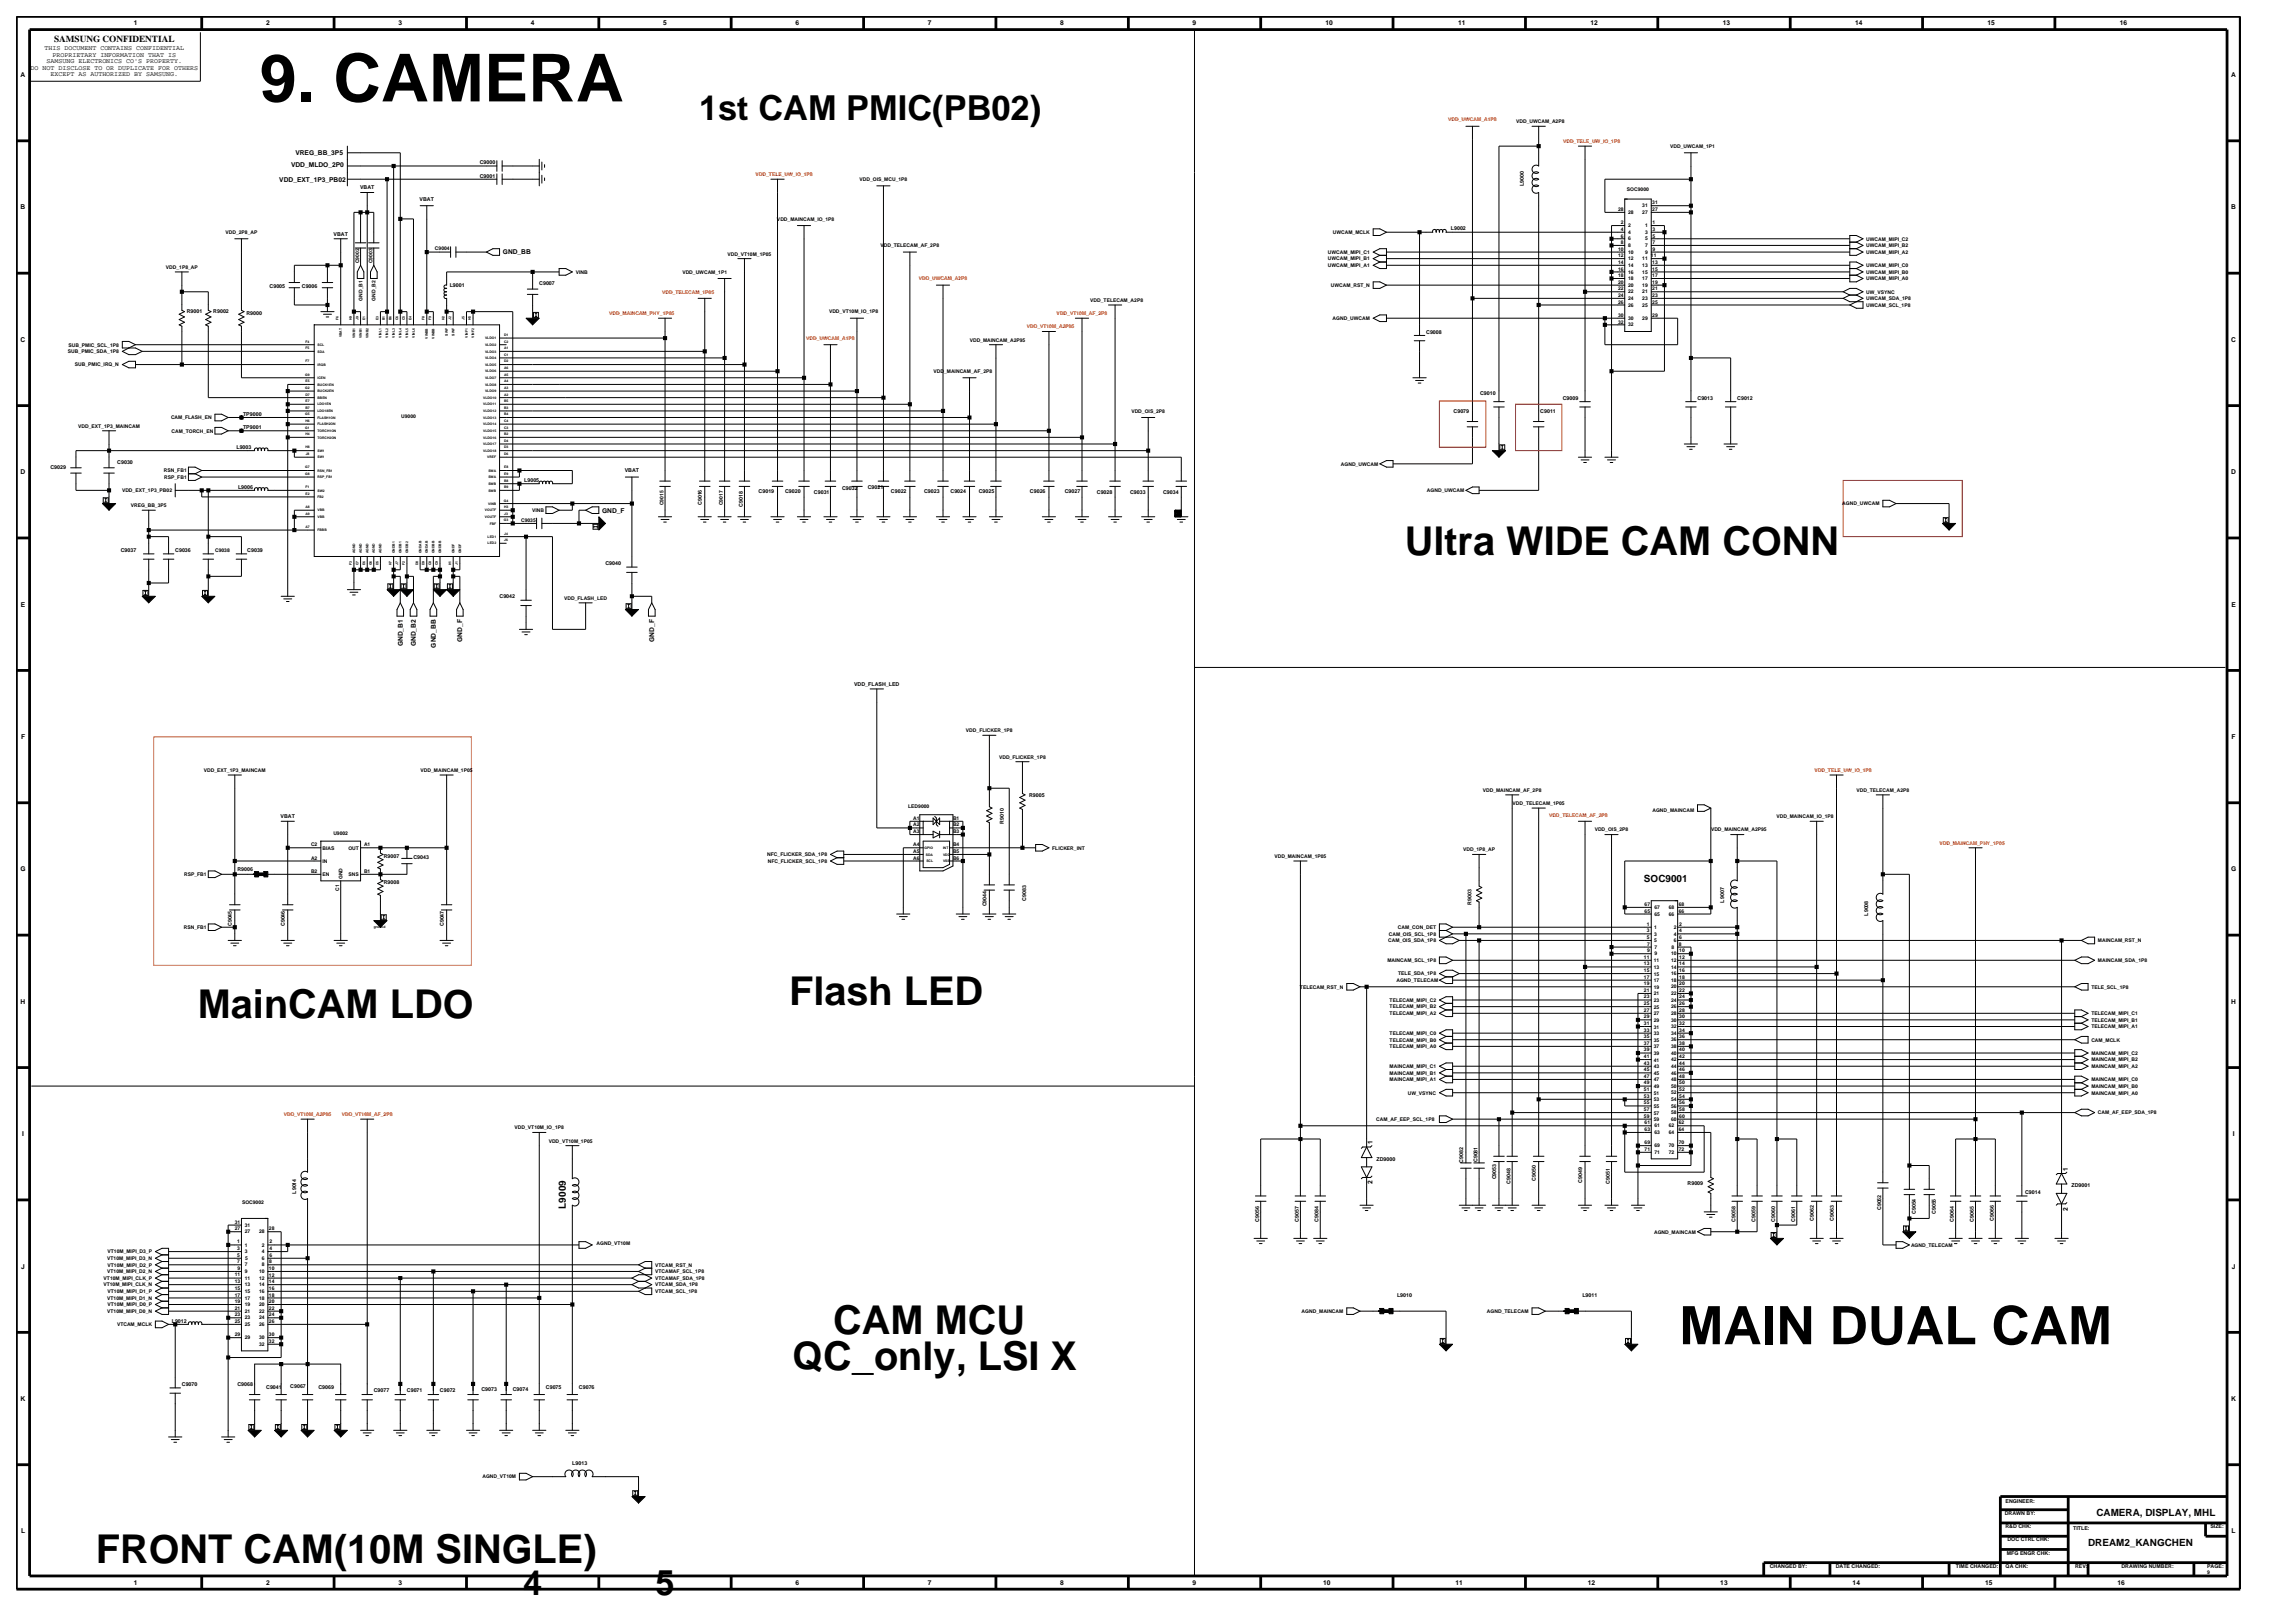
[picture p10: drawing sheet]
<svg xmlns="http://www.w3.org/2000/svg" width="420mm" height="297mm" viewBox="0 0 420 297" stroke-linecap="round" stroke-linejoin="round" font-family="sans-serif">
<defs><g id="words">
<text font-size="12.1" x="47.5" y="18.6">9. CAMERA</text>
<text font-size="9.7" x="307.3" y="246">MAIN DUAL CAM</text>
<g font-size="7.3">
<text x="257.1" y="101.5">Ultra WIDE CAM CONN</text>
<text x="144.4" y="183.9">Flash LED</text>
<text x="36.2" y="186.2">MainCAM LDO</text>
<text x="152.5" y="244.1">CAM MCU</text>
<text x="145" y="250.7">QC_only, LSI X</text>
<text x="17.5" y="285.9">FRONT CAM(10M SINGLE)</text>
</g>
<g font-size="6.3">
<text x="127.9" y="22">1st CAM PMIC(PB02)</text>
<text x="95.7" y="291.8">4</text>
<text x="120" y="291.8">5</text>
</g>
<g font-size="1.8">
<text x="300.9" y="161.5">SOC9001</text>
<text x="103.6" y="221.2" transform="rotate(-90 103.6 221.2)">L9009</text>
<text x="383.6" y="277.5">CAMERA, DISPLAY, MHL</text>
<text x="382.1" y="282.9">DREAM2_KANGCHEN</text>
</g>
<text font-size="1.7" x="9.9" y="7.7">SAMSUNG CONFIDENTIAL</text>
<g font-size="1.2">
<text x="24.5" y="4.7">1</text>
<text x="48.7" y="4.7">2</text>
<text x="72.9" y="4.7">3</text>
<text x="97.1" y="4.7">4</text>
<text x="121.4" y="4.7">5</text>
<text x="145.6" y="4.7">6</text>
<text x="169.8" y="4.7">7</text>
<text x="194" y="4.7">8</text>
<text x="218.3" y="4.7">9</text>
<text x="242.6" y="4.7">10</text>
<text x="266.8" y="4.7">11</text>
<text x="291.1" y="4.7">12</text>
<text x="315.3" y="4.7">13</text>
<text x="339.5" y="4.7">14</text>
<text x="363.7" y="4.7">15</text>
<text x="388" y="4.7">16</text>
<text x="8.1" y="9.2">THIS DOCUMENT CONTAINS CONFIDENTIAL</text>
<text x="8.5" y="11.6">SAMSUNG ELECTRONICS CO'S PROPERTY.</text>
<text x="9.6" y="10.4">PROPRIETARY INFORMATION THAT IS</text>
<text x="3.8" y="14.1">A</text>
<text x="5.6" y="12.8">DO NOT DISCLOSE TO OR DUPLICATE FOR OTHERS</text>
<text x="9.2" y="14">EXCEPT AS AUTHORIZED BY SAMSUNG.</text>
<text x="408.3" y="14.1">A</text>
<text x="54.1" y="28.4">VREG_BB_3P5</text>
<text x="51.1" y="33.2">VDD_EXT_1P3_PB02</text>
<text x="53.3" y="30.5">VDD_MLDO_2P0</text>
<text x="3.8" y="38.3">B</text>
<text x="408.3" y="38.3">B</text>
<text x="92" y="46.6">GND_BB</text>
<text x="3.8" y="62.5">C</text>
<text x="408.3" y="62.5">C</text>
<text x="3.8" y="86.8">D</text>
<text x="408.3" y="86.8">D</text>
<text x="110.2" y="93.8">GND_F</text>
<text x="3.8" y="111">E</text>
<text x="408.4" y="111">E</text>
<text x="73.7" y="118.3" transform="rotate(-90 73.7 118.3)">GND_B1</text>
<text x="76.1" y="118.3" transform="rotate(-90 76.1 118.3)">GND_B2</text>
<text x="79.7" y="118.5" transform="rotate(-90 79.7 118.5)">GND_BB</text>
<text x="84.6" y="117.5" transform="rotate(-90 84.6 117.5)">GND_F</text>
<text x="119.7" y="117.5" transform="rotate(-90 119.7 117.5)">GND_F</text>
<text x="3.8" y="135.2">F</text>
<text x="408.4" y="135.2">F</text>
<text x="3.7" y="159.5">G</text>
<text x="408.3" y="159.5">G</text>
<text x="3.8" y="183.7">H</text>
<text x="408.3" y="183.7">H</text>
<text x="4" y="207.9">I</text>
<text x="251.2" y="209.3" transform="rotate(-90 251.2 209.3)">1</text>
<text x="408.6" y="207.9">I</text>
<text x="378.4" y="214.2" transform="rotate(-90 378.4 214.2)">1</text>
<text x="251.2" y="216.7" transform="rotate(-90 251.2 216.7)">2</text>
<text x="378.4" y="221.5" transform="rotate(-90 378.4 221.5)">2</text>
<text x="3.9" y="232.1">J</text>
<text x="408.4" y="232.1">J</text>
<text x="3.8" y="256.3">K</text>
<text x="408.3" y="256.3">K</text>
<text x="3.8" y="280.6">L</text>
<text x="408.4" y="280.6">L</text>
<text x="24.5" y="290">1</text>
<text x="48.7" y="290">2</text>
<text x="72.9" y="290">3</text>
<text x="145.6" y="290">6</text>
<text x="169.8" y="290">7</text>
<text x="194" y="290">8</text>
<text x="218.3" y="290">9</text>
<text x="242.2" y="290">10</text>
<text x="266.4" y="290">11</text>
<text x="290.6" y="290">12</text>
<text x="314.8" y="290">13</text>
<text x="339" y="290">14</text>
<text x="363.3" y="290">15</text>
<text x="387.5" y="290">16</text>
</g>
<g font-size="1">
<text x="65.9" y="34.7">VBAT</text>
<text x="87.8" y="30.1">C9000</text>
<text x="87.8" y="32.5">C9001</text>
<text x="278.9" y="34" transform="rotate(-90 278.9 34)">L9000</text>
<text x="76.8" y="36.8">VBAT</text>
<text x="61" y="43.1">VBAT</text>
<text x="265.5" y="42.2">L9002</text>
<text x="49.3" y="52.8">C9005</text>
<text x="55.2" y="52.8">C9006</text>
<text x="82.3" y="52.6">L9001</text>
<text x="98.7" y="52.2">C9007</text>
<text x="34.2" y="57.3">R9001</text>
<text x="39" y="57.3">R9002</text>
<text x="45.1" y="57.6">R9000</text>
<text x="261" y="61.1">C9008</text>
<text x="44.5" y="76.1">TP9000</text>
<text x="266" y="75.5">C9079</text>
<text x="270.9" y="72.3">C9010</text>
<text x="281.9" y="75.6">C9011</text>
<text x="286" y="73.2">C9009</text>
<text x="310.7" y="73.2">C9013</text>
<text x="317.9" y="73.2">C9012</text>
<text x="43.3" y="82.2">L9003</text>
<text x="44.5" y="78.6">TP9001</text>
<text x="9.2" y="85.9">C9029</text>
<text x="21.5" y="85">C9030</text>
<text x="43.6" y="89.4">L9006</text>
<text x="95.9" y="88.2">L9005</text>
<text x="114.3" y="86.4">VBAT</text>
<text x="154.1" y="89.7">C9032</text>
<text x="158.8" y="89.5">C9021</text>
<text x="128.5" y="92.4" transform="rotate(-90 128.5 92.4)">C9016</text>
<text x="135.9" y="92.7" transform="rotate(-90 135.9 92.7)">C9018</text>
<text x="138.8" y="90.1">C9019</text>
<text x="143.7" y="90.1">C9020</text>
<text x="149" y="90.3">C9031</text>
<text x="163.1" y="90.1">C9022</text>
<text x="169.1" y="90.1">C9023</text>
<text x="174" y="90.1">C9024</text>
<text x="179.1" y="90.1">C9025</text>
<text x="188.5" y="90.1">C9026</text>
<text x="194.9" y="90.1">C9027</text>
<text x="200.7" y="90.3">C9028</text>
<text x="206.8" y="90.3">C9033</text>
<text x="212.8" y="90.3">C9034</text>
<text x="22.1" y="101">C9037</text>
<text x="32.1" y="100.9">C9036</text>
<text x="45.3" y="101">C9039</text>
<text x="110.8" y="103.3">C9040</text>
<text x="91.4" y="109.4">C9042</text>
<text x="156.3" y="125.5">VDD_FLASH_LED</text>
<text x="51.3" y="149.7">VBAT</text>
<text x="188.3" y="145.8">R9005</text>
<text x="183.7" y="150.7" transform="rotate(-90 183.7 150.7)">R9010</text>
<text x="43.4" y="159.5">R9006</text>
<text x="70.2" y="157">R9007</text>
<text x="70.2" y="161.8">R9008</text>
<text x="75.7" y="157.2">C9043</text>
<text x="180.5" y="165.9" transform="rotate(-90 180.5 165.9)">C9044</text>
<text x="187.8" y="164.8" transform="rotate(-90 187.8 164.8)">C9083</text>
<text x="269.3" y="165.6" transform="rotate(-90 269.3 165.6)">R9003</text>
<text x="315.6" y="165.2" transform="rotate(-90 315.6 165.2)">L9007</text>
<text x="341.9" y="167.6" transform="rotate(-90 341.9 167.6)">L9008</text>
<text x="42.4" y="169.5" transform="rotate(-90 42.4 169.5)">C9045</text>
<text x="52.1" y="169.5" transform="rotate(-90 52.1 169.5)">C9046</text>
<text x="81.2" y="169.5" transform="rotate(-90 81.2 169.5)">C9047</text>
<text x="251.9" y="212.4">ZD9000</text>
<text x="267.7" y="212.8" transform="rotate(-90 267.7 212.8)">C9082</text>
<text x="270.4" y="212.7" transform="rotate(-90 270.4 212.7)">C9081</text>
<text x="273.8" y="215.8" transform="rotate(-90 273.8 215.8)">C9053</text>
<text x="54.2" y="218.4" transform="rotate(-90 54.2 218.4)">L9014</text>
<text x="276.4" y="216.6" transform="rotate(-90 276.4 216.6)">C9048</text>
<text x="281.1" y="216.1" transform="rotate(-90 281.1 216.1)">C9050</text>
<text x="289.6" y="216.4" transform="rotate(-90 289.6 216.4)">C9049</text>
<text x="294.6" y="216.6" transform="rotate(-90 294.6 216.6)">C9051</text>
<text x="308.8" y="216.9">R9009</text>
<text x="344.3" y="221.5" transform="rotate(-90 344.3 221.5)">C9052</text>
<text x="370.6" y="218.4">C9014</text>
<text x="379.1" y="217.2">ZD9001</text>
<text x="230.4" y="223.6" transform="rotate(-90 230.4 223.6)">C9056</text>
<text x="237.7" y="223.6" transform="rotate(-90 237.7 223.6)">C9057</text>
<text x="241.3" y="223.6" transform="rotate(-90 241.3 223.6)">C9084</text>
<text x="317.6" y="223.6" transform="rotate(-90 317.6 223.6)">C9058</text>
<text x="321.3" y="223.6" transform="rotate(-90 321.3 223.6)">C9059</text>
<text x="324.9" y="223.6" transform="rotate(-90 324.9 223.6)">C9060</text>
<text x="328.5" y="223.6" transform="rotate(-90 328.5 223.6)">C9061</text>
<text x="332" y="223.4" transform="rotate(-90 332 223.4)">C9062</text>
<text x="335.6" y="223.4" transform="rotate(-90 335.6 223.4)">C9063</text>
<text x="350.6" y="222.2" transform="rotate(-90 350.6 222.2)">C9054</text>
<text x="354.3" y="222.2" transform="rotate(-90 354.3 222.2)">C9055</text>
<text x="357.6" y="223.6" transform="rotate(-90 357.6 223.6)">C9064</text>
<text x="361.2" y="223.6" transform="rotate(-90 361.2 223.6)">C9065</text>
<text x="364.9" y="223.4" transform="rotate(-90 364.9 223.4)">C9066</text>
<text x="255.7" y="237.4">L9010</text>
<text x="289.6" y="237.4">L9011</text>
<text x="31.4" y="242">L9012</text>
<text x="33.3" y="253.5">C9070</text>
<text x="43.4" y="253.6">C9068</text>
<text x="48.7" y="254.2">C9041</text>
<text x="53.1" y="253.9">C9067</text>
<text x="58.3" y="254.2">C9069</text>
<text x="68.4" y="254.8">C9077</text>
<text x="74.5" y="254.8">C9071</text>
<text x="80.5" y="254.8">C9072</text>
<text x="88.1" y="254.6">C9073</text>
<text x="93.8" y="254.6">C9074</text>
<text x="99.9" y="254.2">C9075</text>
<text x="106" y="254.2">C9076</text>
<text x="104.7" y="268.1">L9013</text>
<text x="367" y="275.1">ENGINEER:</text>
<text x="366.9" y="277.2">DRAWN BY:</text>
<text x="367" y="279.6">R&amp;D CHK:</text>
<text x="379.4" y="279.9">TITLE:</text>
<text x="404.5" y="279.6">SIZE:</text>
<text x="323.9" y="286.9">CHANGED BY:</text>
<text x="336" y="286.9">DATE CHANGED:</text>
<text x="357.9" y="286.9">TIME CHANGED:</text>
<text x="367" y="286.9">QA CHK:</text>
<text x="367.3" y="284.5">MFG ENGR CHK:</text>
<text x="367.4" y="282.1">DOC CTRL CHK:</text>
<text x="379.8" y="286.9">REV:</text>
<text x="388.2" y="286.9">DRAWING NUMBER:</text>
<text x="403.9" y="286.9">PAGE:</text>
</g>
<g font-size=".9" fill="#f00">
<text x="265" y="22.2">VDD_UWCAM_A1P8</text>
<text x="286" y="26.2">VDD_TELE_UW_IO_1P8</text>
<text x="138.3" y="32.2">VDD_TELE_UW_IO_1P8</text>
<text x="121.2" y="53.7">VDD_TELECAM_1P05</text>
<text x="168.1" y="51.3">VDD_UWCAM_A2P8</text>
<text x="111.5" y="57.7">VDD_MAINCAM_PHY_1P05</text>
<text x="193.4" y="57.7">VDD_VT10M_AF_2P8</text>
<text x="147.5" y="62.2">VDD_UWCAM_A1P8</text>
<text x="187.9" y="60.1">VDD_VT10M_A2P95</text>
<text x="332.1" y="141.2">VDD_TELE_UW_IO_1P8</text>
<text x="283.5" y="149.4">VDD_TELECAM_AF_2P8</text>
<text x="355" y="154.5">VDD_MAINCAM_PHY_1P05</text>
<text x="51.9" y="204.2">VDD_VT10M_A2P95</text>
<text x="62.6" y="204.2">VDD_VT10M_AF_2P8</text>
</g>
<g font-size=".9">
<text x="277.5" y="22.5">VDD_UWCAM_A2P8</text>
<text x="305.7" y="27.1">VDD_UWCAM_1P1</text>
<text x="157.3" y="33.1">VDD_OIS_MCU_1P8</text>
<text x="297.7" y="34.9">SOC9000</text>
<text x="142.2" y="40.4">VDD_MAINCAM_IO_1P8</text>
<text x="296.1" y="38.6">28</text>
<text x="296.6" y="41">2</text>
<text x="297.9" y="39.2">28</text>
<text x="297.9" y="41.6">2</text>
<text x="300.6" y="39.2">27</text>
<text x="300.6" y="37.9">31</text>
<text x="301.1" y="41.6">1</text>
<text x="302.4" y="38.6">27</text>
<text x="302.4" y="37.4">31</text>
<text x="302.4" y="41">1</text>
<text x="41.3" y="42.8">VDD_2P8_AP</text>
<text x="79.6" y="45.8">C9004</text>
<text x="133.1" y="46.8">VDD_VT10M_1P05</text>
<text x="161.1" y="45.2">VDD_TELECAM_AF_2P8</text>
<text x="243" y="46.5">UWCAM_MIPI_C1</text>
<text x="243" y="47.7">UWCAM_MIPI_B1</text>
<text x="243.9" y="42.8">UWCAM_MCLK</text>
<text x="296.1" y="47.1">12</text>
<text x="296.1" y="45.9">10</text>
<text x="296.6" y="43.5">6</text>
<text x="296.6" y="44.7">8</text>
<text x="296.6" y="42.2">4</text>
<text x="297.9" y="44">6</text>
<text x="297.9" y="45.2">8</text>
<text x="297.9" y="42.8">4</text>
<text x="297.9" y="47.6">12</text>
<text x="297.9" y="46.4">10</text>
<text x="300.6" y="47.6">11</text>
<text x="301.1" y="44">5</text>
<text x="301.1" y="45.2">7</text>
<text x="301.1" y="46.4">9</text>
<text x="301.1" y="42.8">3</text>
<text x="302.1" y="47.1">11</text>
<text x="302.4" y="43.5">5</text>
<text x="302.4" y="44.7">7</text>
<text x="302.4" y="45.9">9</text>
<text x="302.4" y="42.2">3</text>
<text x="341.5" y="45.2">UWCAM_MIPI_B2</text>
<text x="341.5" y="44">UWCAM_MIPI_C2</text>
<text x="341.5" y="46.5">UWCAM_MIPI_A2</text>
<text x="30.4" y="49.2">VDD_1P8_AP</text>
<text x="65.7" y="48.2" transform="rotate(-90 65.7 48.2)">C9002</text>
<text x="68.2" y="48.2" transform="rotate(-90 68.2 48.2)">C9003</text>
<text x="105.4" y="50.1">VINB</text>
<text x="124.9" y="50.1">VDD_UWCAM_1P1</text>
<text x="243" y="48.9">UWCAM_MIPI_A1</text>
<text x="243.6" y="52.5">UWCAM_RST_N</text>
<text x="296.1" y="51.9">20</text>
<text x="296.1" y="53.1">22</text>
<text x="296.1" y="48.3">14</text>
<text x="296.1" y="49.5">16</text>
<text x="296.1" y="50.7">18</text>
<text x="297.9" y="52.5">20</text>
<text x="297.9" y="53.7">22</text>
<text x="297.9" y="48.8">14</text>
<text x="297.9" y="50.1">16</text>
<text x="297.9" y="51.3">18</text>
<text x="300.6" y="53.7">21</text>
<text x="300.6" y="48.8">13</text>
<text x="300.6" y="50.1">15</text>
<text x="300.6" y="51.3">17</text>
<text x="300.6" y="52.5">19</text>
<text x="302.4" y="53.1">21</text>
<text x="302.4" y="48.3">13</text>
<text x="302.4" y="49.5">15</text>
<text x="302.4" y="50.7">17</text>
<text x="302.4" y="51.9">19</text>
<text x="341.5" y="53.7">UW_VSYNC</text>
<text x="341.5" y="48.9">UWCAM_MIPI_C0</text>
<text x="341.5" y="51.3">UWCAM_MIPI_A0</text>
<text x="341.5" y="50.1">UWCAM_MIPI_B0</text>
<text x="66.3" y="55" transform="rotate(-90 66.3 55)">GND_B1</text>
<text x="68.7" y="55" transform="rotate(-90 68.7 55)">GND_B2</text>
<text x="151.7" y="57.4">VDD_VT10M_IO_1P8</text>
<text x="199.5" y="55.2">VDD_TELECAM_A2P8</text>
<text x="243.9" y="58.6">AGND_UWCAM</text>
<text x="296.1" y="58">30</text>
<text x="296.1" y="59.2">32</text>
<text x="296.1" y="54.4">24</text>
<text x="296.1" y="55.6">26</text>
<text x="297.9" y="58.5">30</text>
<text x="297.9" y="59.7">32</text>
<text x="297.9" y="54.9">24</text>
<text x="297.9" y="56.1">26</text>
<text x="300.6" y="58.5">29</text>
<text x="300.6" y="54.9">23</text>
<text x="300.6" y="56.1">25</text>
<text x="302.4" y="58">29</text>
<text x="302.4" y="54.4">23</text>
<text x="302.4" y="55.6">25</text>
<text x="341.5" y="56.1">UWCAM_SCL_1P8</text>
<text x="341.5" y="54.9">UWCAM_SDA_1P8</text>
<text x="12.4" y="64.6">SUB_PMIC_SDA_1P8</text>
<text x="12.5" y="63.4">SUB_PMIC_SCL_1P8</text>
<text x="177.5" y="62.5">VDD_MAINCAM_A2P95</text>
<text x="13.7" y="67">SUB_PMIC_IRQ_N</text>
<text x="170.8" y="68.3">VDD_MAINCAM_AF_2P8</text>
<text x="31.3" y="76.7">CAM_FLASH_EN</text>
<text x="73.4" y="76.4">U9000</text>
<text x="207" y="75.5">VDD_OIS_2P8</text>
<text x="14.3" y="78.2">VDD_EXT_1P3_MAINCAM</text>
<text x="31.4" y="79.2">CAM_TORCH_EN</text>
<text x="30" y="86.4">RSN_FB1</text>
<text x="30.1" y="87.6">RSP_FB1</text>
<text x="245.4" y="85.2">AGND_UWCAM</text>
<text x="22.3" y="90.1">VDD_EXT_1P3_PB02</text>
<text x="23.9" y="92.8">VREG_BB_3P5</text>
<text x="95.4" y="95.5">C9035</text>
<text x="97.4" y="93.7">VINB</text>
<text x="121.4" y="92.4" transform="rotate(-90 121.4 92.4)">C9015</text>
<text x="132.3" y="92.4" transform="rotate(-90 132.3 92.4)">C9017</text>
<text x="261.1" y="90.1">AGND_UWCAM</text>
<text x="337.1" y="92.5">AGND_UWCAM</text>
<text x="39.4" y="100.9">C9038</text>
<text x="103.3" y="109.7">VDD_FLASH_LED</text>
<text x="176.8" y="134">VDD_FLICKER_1P8</text>
<text x="37.3" y="141.2">VDD_EXT_1P3_MAINCAM</text>
<text x="77" y="141.2">VDD_MAINCAM_1P05</text>
<text x="182.8" y="138.8">VDD_FLICKER_1P8</text>
<text x="166.2" y="147.9">LED9000</text>
<text x="271.4" y="144.9">VDD_MAINCAM_AF_2P8</text>
<text x="276.8" y="147.3">VDD_TELECAM_1P05</text>
<text x="302.4" y="148.5">AGND_MAINCAM</text>
<text x="325.1" y="149.7">VDD_MAINCAM_IO_1P8</text>
<text x="339.7" y="144.9">VDD_TELECAM_A2P8</text>
<text x="56.9" y="154.9">C2</text>
<text x="59" y="155.5">BIAS</text>
<text x="61" y="152.7">U9002</text>
<text x="63.8" y="155.5">OUT</text>
<text x="66.6" y="154.9">A1</text>
<text x="167.1" y="154.9">A4</text>
<text x="167.1" y="150">A1</text>
<text x="167.1" y="151.2">A2</text>
<text x="167.1" y="152.4">A3</text>
<text x="174.4" y="150">B1</text>
<text x="174.4" y="151.2">B2</text>
<text x="174.4" y="152.4">B3</text>
<text x="174.4" y="154.9">B4</text>
<text x="192.6" y="155.5">FLICKER_INT</text>
<text x="267.8" y="155.8">VDD_1P8_AP</text>
<text x="291.8" y="152.1">VDD_OIS_2P8</text>
<text x="313.1" y="152.1">VDD_MAINCAM_A2P95</text>
<text x="33.7" y="160.3">RSP_FB1</text>
<text x="56.9" y="159.7">B2</text>
<text x="56.9" y="157.3">A2</text>
<text x="59" y="157.9">IN</text>
<text x="59" y="160.3">EN</text>
<text x="62.7" y="160.9" transform="rotate(-90 62.7 160.9)">GND</text>
<text x="63.8" y="160.3">SNS</text>
<text x="66.6" y="159.7">B1</text>
<text x="140.4" y="156.7">NFC_FLICKER_SDA_1P8</text>
<text x="140.5" y="157.9">NFC_FLICKER_SCL_1P8</text>
<text x="167.1" y="156.1">A5</text>
<text x="167.1" y="157.3">A6</text>
<text x="174.4" y="157.3">B6</text>
<text x="174.4" y="156.1">B5</text>
<text x="233.2" y="157">VDD_MAINCAM_1P05</text>
<text x="62.1" y="163" transform="rotate(-90 62.1 163)">C1</text>
<text x="301" y="167">65</text>
<text x="301" y="165.8">67</text>
<text x="302.8" y="167.6">65</text>
<text x="302.8" y="166.3">67</text>
<text x="305.4" y="167.6">66</text>
<text x="305.4" y="166.3">68</text>
<text x="307.2" y="167">66</text>
<text x="307.2" y="165.8">68</text>
<text x="33.6" y="170">RSN_FB1</text>
<text x="254.1" y="172.4">CAM_OIS_SDA_1P8</text>
<text x="254.2" y="171.2">CAM_OIS_SCL_1P8</text>
<text x="255.8" y="170">CAM_CON_DET</text>
<text x="301.4" y="171.8">5</text>
<text x="301.4" y="170.6">3</text>
<text x="301.4" y="169.4">1</text>
<text x="301.4" y="173.1">7</text>
<text x="302.7" y="172.5">5</text>
<text x="302.7" y="171.2">3</text>
<text x="302.7" y="170">1</text>
<text x="302.8" y="173.6">7</text>
<text x="305.9" y="173.6">8</text>
<text x="306.3" y="172.4">6</text>
<text x="306.3" y="171.2">4</text>
<text x="306.3" y="170">2</text>
<text x="307.2" y="173.1">8</text>
<text x="307.3" y="171.8">6</text>
<text x="307.3" y="170.6">4</text>
<text x="307.3" y="169.4">2</text>
<text x="383.9" y="172.4">MAINCAM_RST_N</text>
<text x="253.9" y="176">MAINCAM_SCL_1P8</text>
<text x="255.6" y="179.7">AGND_TELECAM</text>
<text x="255.9" y="178.5">TELE_SDA_1P8</text>
<text x="300.9" y="175.4">11</text>
<text x="300.9" y="176.6">13</text>
<text x="300.9" y="177.9">15</text>
<text x="300.9" y="179.1">17</text>
<text x="301.4" y="174.3">9</text>
<text x="302.7" y="176.1">11</text>
<text x="302.7" y="177.3">13</text>
<text x="302.7" y="178.5">15</text>
<text x="302.7" y="179.7">17</text>
<text x="302.8" y="174.8">9</text>
<text x="305.8" y="176">12</text>
<text x="305.8" y="177.2">14</text>
<text x="305.8" y="178.5">16</text>
<text x="305.8" y="179.7">18</text>
<text x="305.8" y="174.8">10</text>
<text x="307.3" y="179.1">18</text>
<text x="307.3" y="175.4">12</text>
<text x="307.3" y="176.6">14</text>
<text x="307.3" y="177.9">16</text>
<text x="307.3" y="174.2">10</text>
<text x="383.9" y="176">MAINCAM_SDA_1P8</text>
<text x="237.9" y="180.9">TELECAM_RST_N</text>
<text x="254.3" y="184.5">TELECAM_MIPI_B2</text>
<text x="254.3" y="185.7">TELECAM_MIPI_A2</text>
<text x="254.3" y="183.3">TELECAM_MIPI_C2</text>
<text x="300.9" y="185.1">27</text>
<text x="300.9" y="180.3">19</text>
<text x="300.9" y="181.5">21</text>
<text x="300.9" y="182.7">23</text>
<text x="300.9" y="183.9">25</text>
<text x="302.7" y="184.6">25</text>
<text x="302.7" y="185.8">27</text>
<text x="302.7" y="180.9">19</text>
<text x="302.7" y="182.1">21</text>
<text x="302.7" y="183.4">23</text>
<text x="305.8" y="184.5">26</text>
<text x="305.8" y="185.7">28</text>
<text x="305.8" y="180.9">20</text>
<text x="305.8" y="182.1">22</text>
<text x="305.8" y="183.3">24</text>
<text x="307.3" y="183.9">26</text>
<text x="307.3" y="185.1">28</text>
<text x="307.3" y="180.3">20</text>
<text x="307.3" y="181.5">22</text>
<text x="307.3" y="182.7">24</text>
<text x="382.7" y="185.7">TELECAM_MIPI_C1</text>
<text x="382.7" y="180.9">TELE_SCL_1P8</text>
<text x="254.3" y="190.6">TELECAM_MIPI_B0</text>
<text x="254.3" y="191.8">TELECAM_MIPI_A0</text>
<text x="254.3" y="189.4">TELECAM_MIPI_C0</text>
<text x="300.9" y="188.8">33</text>
<text x="300.9" y="190">35</text>
<text x="300.9" y="191.2">37</text>
<text x="300.9" y="186.3">29</text>
<text x="300.9" y="187.5">31</text>
<text x="302.7" y="189.4">33</text>
<text x="302.7" y="190.6">35</text>
<text x="302.7" y="191.8">37</text>
<text x="302.7" y="187">29</text>
<text x="302.7" y="188.2">31</text>
<text x="305.8" y="188.1">32</text>
<text x="305.8" y="189.4">34</text>
<text x="305.8" y="190.6">36</text>
<text x="305.8" y="191.8">38</text>
<text x="305.8" y="186.9">30</text>
<text x="307.3" y="188.8">34</text>
<text x="307.3" y="190">36</text>
<text x="307.3" y="191.2">38</text>
<text x="307.3" y="186.3">30</text>
<text x="307.3" y="187.5">32</text>
<text x="382.7" y="190.6">CAM_MCLK</text>
<text x="382.7" y="186.9">TELECAM_MIPI_B1</text>
<text x="382.7" y="188.2">TELECAM_MIPI_A1</text>
<text x="254.3" y="195.4">MAINCAM_MIPI_C1</text>
<text x="254.3" y="197.8">MAINCAM_MIPI_A1</text>
<text x="254.3" y="196.7">MAINCAM_MIPI_B1</text>
<text x="300.9" y="193.6">41</text>
<text x="300.9" y="194.8">43</text>
<text x="300.9" y="196">45</text>
<text x="300.9" y="197.2">47</text>
<text x="300.9" y="192.4">39</text>
<text x="302.7" y="194.3">41</text>
<text x="302.7" y="195.5">43</text>
<text x="302.7" y="196.7">45</text>
<text x="302.7" y="197.9">47</text>
<text x="302.7" y="193">39</text>
<text x="305.8" y="197.8">48</text>
<text x="305.8" y="193">40</text>
<text x="305.8" y="194.2">42</text>
<text x="305.8" y="195.4">44</text>
<text x="305.8" y="196.6">46</text>
<text x="307.3" y="197.2">48</text>
<text x="307.3" y="192.4">40</text>
<text x="307.3" y="193.6">42</text>
<text x="307.3" y="194.8">44</text>
<text x="307.3" y="196">46</text>
<text x="382.7" y="197.8">MAINCAM_MIPI_C0</text>
<text x="382.7" y="194.2">MAINCAM_MIPI_B2</text>
<text x="382.7" y="193">MAINCAM_MIPI_C2</text>
<text x="382.7" y="195.4">MAINCAM_MIPI_A2</text>
<text x="257.6" y="200.3">UW_VSYNC</text>
<text x="300.9" y="202.1">55</text>
<text x="300.9" y="203.3">57</text>
<text x="300.9" y="198.4">49</text>
<text x="300.9" y="199.7">51</text>
<text x="300.9" y="200.9">53</text>
<text x="302.7" y="202.7">55</text>
<text x="302.7" y="203.9">57</text>
<text x="302.7" y="199.1">49</text>
<text x="302.7" y="200.3">51</text>
<text x="302.7" y="201.5">53</text>
<text x="305.8" y="202.7">56</text>
<text x="305.8" y="203.9">58</text>
<text x="305.8" y="199">50</text>
<text x="305.8" y="200.3">52</text>
<text x="305.8" y="201.5">54</text>
<text x="307.3" y="202.1">56</text>
<text x="307.3" y="203.3">58</text>
<text x="307.3" y="198.4">50</text>
<text x="307.3" y="199.7">52</text>
<text x="307.3" y="200.9">54</text>
<text x="382.7" y="199.1">MAINCAM_MIPI_B0</text>
<text x="382.7" y="200.3">MAINCAM_MIPI_A0</text>
<text x="383.9" y="203.9">CAM_AF_EEP_SDA_1P8</text>
<text x="94.2" y="206.6">VDD_VT10M_IO_1P8</text>
<text x="100.4" y="209.1">VDD_VT10M_1P05</text>
<text x="251.9" y="205.1">CAM_AF_EEP_SCL_1P8</text>
<text x="300.9" y="204.5">59</text>
<text x="301" y="209.4">69</text>
<text x="301" y="205.8">61</text>
<text x="301" y="207">63</text>
<text x="302.7" y="205.2">59</text>
<text x="302.8" y="207.5">63</text>
<text x="302.8" y="209.9">69</text>
<text x="302.8" y="206.3">61</text>
<text x="305.4" y="209.9">70</text>
<text x="305.4" y="206.3">62</text>
<text x="305.4" y="207.5">64</text>
<text x="305.8" y="205.1">60</text>
<text x="307.2" y="209.4">70</text>
<text x="307.2" y="205.8">62</text>
<text x="307.2" y="207">64</text>
<text x="307.3" y="204.5">60</text>
<text x="301" y="210.6">71</text>
<text x="302.8" y="211.2">71</text>
<text x="305.4" y="211.2">72</text>
<text x="307.2" y="210.6">72</text>
<text x="44.3" y="220.3">SOC9002</text>
<text x="43" y="223.9">31</text>
<text x="43" y="225.1">27</text>
<text x="43.4" y="227.5">1</text>
<text x="44.8" y="224.5">31</text>
<text x="44.8" y="225.7">27</text>
<text x="47.4" y="225.7">28</text>
<text x="49.2" y="225.1">28</text>
<text x="49.3" y="227.5">2</text>
<text x="109.2" y="227.8">AGND_VT10M</text>
<text x="302.7" y="225.7">AGND_MAINCAM</text>
<text x="19.6" y="230.6">VT10M_MIPI_D3_N</text>
<text x="19.6" y="233">VT10M_MIPI_D2_N</text>
<text x="19.7" y="229.4">VT10M_MIPI_D3_P</text>
<text x="19.7" y="231.8">VT10M_MIPI_D2_P</text>
<text x="43" y="233.6">11</text>
<text x="43.4" y="229.9">5</text>
<text x="43.4" y="231.1">7</text>
<text x="43.4" y="228.7">3</text>
<text x="43.5" y="232.4">9</text>
<text x="44.8" y="233">9</text>
<text x="44.8" y="231.7">7</text>
<text x="44.8" y="229.3">3</text>
<text x="44.8" y="228.1">1</text>
<text x="44.9" y="230.5">5</text>
<text x="47.4" y="233">10</text>
<text x="47.9" y="231.7">8</text>
<text x="47.9" y="229.3">4</text>
<text x="47.9" y="230.5">6</text>
<text x="47.9" y="228.1">2</text>
<text x="49.2" y="232.4">10</text>
<text x="49.2" y="233.6">12</text>
<text x="49.2" y="231.2">8</text>
<text x="49.3" y="228.7">4</text>
<text x="49.3" y="229.9">6</text>
<text x="119.9" y="233">VTCAMAF_SCL_1P8</text>
<text x="119.9" y="231.8">VTCAM_RST_N</text>
<text x="349.7" y="228.1">AGND_TELECAM</text>
<text x="18.9" y="235.4">VT10M_MIPI_CLK_N</text>
<text x="19" y="234.2">VT10M_MIPI_CLK_P</text>
<text x="19.6" y="237.8">VT10M_MIPI_D1_N</text>
<text x="19.7" y="236.6">VT10M_MIPI_D1_P</text>
<text x="19.7" y="239">VT10M_MIPI_D0_P</text>
<text x="43" y="237.3">17</text>
<text x="43" y="238.5">19</text>
<text x="43" y="239.7">21</text>
<text x="43" y="234.8">13</text>
<text x="43" y="236">15</text>
<text x="44.8" y="237.8">17</text>
<text x="44.8" y="239">19</text>
<text x="44.8" y="234.2">11</text>
<text x="44.8" y="235.4">13</text>
<text x="44.8" y="236.6">15</text>
<text x="47.4" y="236.6">16</text>
<text x="47.4" y="237.8">18</text>
<text x="47.4" y="239">20</text>
<text x="47.4" y="234.2">12</text>
<text x="47.4" y="235.4">14</text>
<text x="49.2" y="236">16</text>
<text x="49.2" y="237.3">18</text>
<text x="49.2" y="238.5">20</text>
<text x="49.2" y="239.7">22</text>
<text x="49.2" y="234.8">14</text>
<text x="119.9" y="236.6">VTCAM_SCL_1P8</text>
<text x="119.9" y="235.4">VTCAM_SDA_1P8</text>
<text x="119.9" y="234.2">VTCAMAF_SDA_1P8</text>
<text x="19.6" y="240.3">VT10M_MIPI_D0_N</text>
<text x="21.4" y="242.7">VTCAM_MCLK</text>
<text x="43" y="240.9">23</text>
<text x="43" y="242.1">25</text>
<text x="43" y="244.5">29</text>
<text x="44.8" y="241.4">23</text>
<text x="44.8" y="242.6">25</text>
<text x="44.8" y="245.1">29</text>
<text x="44.8" y="240.2">21</text>
<text x="47.4" y="245.1">30</text>
<text x="47.4" y="241.4">24</text>
<text x="47.4" y="242.6">26</text>
<text x="47.4" y="240.2">22</text>
<text x="49.2" y="244.5">30</text>
<text x="49.2" y="245.7">32</text>
<text x="49.2" y="240.9">24</text>
<text x="49.2" y="242.1">26</text>
<text x="238.2" y="240.3">AGND_MAINCAM</text>
<text x="272.1" y="240.3">AGND_TELECAM</text>
<text x="47.4" y="246.3">32</text>
<text x="88.3" y="270.5">AGND_VT10M</text>
<text x="403.9" y="288.1">9</text>
</g>
<g font-size=".6">
<text x="62" y="58.6" transform="rotate(-90 62 58.6)">F6</text>
<text x="64.4" y="58.6" transform="rotate(-90 64.4 58.6)">H9</text>
<text x="65.6" y="58.6" transform="rotate(-90 65.6 58.6)">J9</text>
<text x="66.8" y="58.6" transform="rotate(-90 66.8 58.6)">E1</text>
<text x="69.2" y="58.6" transform="rotate(-90 69.2 58.6)">E3</text>
<text x="70.4" y="58.6" transform="rotate(-90 70.4 58.6)">B1</text>
<text x="71.7" y="58.6" transform="rotate(-90 71.7 58.6)">B6</text>
<text x="72.9" y="58.6" transform="rotate(-90 72.9 58.6)">C6</text>
<text x="74.1" y="58.6" transform="rotate(-90 74.1 58.6)">C5</text>
<text x="75.3" y="58.6" transform="rotate(-90 75.3 58.6)">E4</text>
<text x="77.7" y="58.6" transform="rotate(-90 77.7 58.6)">F8</text>
<text x="78.9" y="58.6" transform="rotate(-90 78.9 58.6)">F9</text>
<text x="81.3" y="58.6" transform="rotate(-90 81.3 58.6)">H2</text>
<text x="82.6" y="58.6" transform="rotate(-90 82.6 58.6)">J2</text>
<text x="85" y="58.6" transform="rotate(-90 85 58.6)">J5</text>
<text x="86.2" y="58.6" transform="rotate(-90 86.2 58.6)">H5</text>
<text x="55.9" y="62.7">F4</text>
<text x="55.9" y="63.9">F5</text>
<text x="58.1" y="63.3">SCL</text>
<text x="58.1" y="64.5">SDA</text>
<text x="62.6" y="61.7" transform="rotate(-90 62.6 61.7)">VBAT</text>
<text x="65" y="61.9" transform="rotate(-90 65 61.9)">VINB1</text>
<text x="66.2" y="61.9" transform="rotate(-90 66.2 61.9)">VINB1</text>
<text x="67.4" y="61.9" transform="rotate(-90 67.4 61.9)">VINB2</text>
<text x="69.8" y="61.8" transform="rotate(-90 69.8 61.8)">VINL1</text>
<text x="71.1" y="61.8" transform="rotate(-90 71.1 61.8)">VINL2</text>
<text x="72.3" y="61.8" transform="rotate(-90 72.3 61.8)">VINL3</text>
<text x="73.5" y="61.8" transform="rotate(-90 73.5 61.8)">VINL4</text>
<text x="74.7" y="61.8" transform="rotate(-90 74.7 61.8)">VINL5</text>
<text x="75.9" y="61.8" transform="rotate(-90 75.9 61.8)">VINL6</text>
<text x="78.3" y="62" transform="rotate(-90 78.3 62)">VINBB</text>
<text x="79.5" y="62" transform="rotate(-90 79.5 62)">VINBB</text>
<text x="82" y="61.4" transform="rotate(-90 82 61.4)">SWF</text>
<text x="83.2" y="61.4" transform="rotate(-90 83.2 61.4)">SWF</text>
<text x="85.6" y="61.8" transform="rotate(-90 85.6 61.8)">VINF1</text>
<text x="86.8" y="61.8" transform="rotate(-90 86.8 61.8)">VINF2</text>
<text x="88.8" y="62.1">VLDO1</text>
<text x="88.8" y="65.7">VLDO4</text>
<text x="88.8" y="63.3">VLDO2</text>
<text x="88.8" y="64.5">VLDO3</text>
<text x="92.2" y="61.5">D1</text>
<text x="92.2" y="65.1">C1</text>
<text x="92.2" y="62.7">C2</text>
<text x="92.2" y="63.9">A1</text>
<text x="55.9" y="68.7">G9</text>
<text x="55.9" y="71.2">G2</text>
<text x="55.9" y="70">E5</text>
<text x="55.9" y="66.3">F7</text>
<text x="58.1" y="69.3">ICEN</text>
<text x="58.1" y="71.8">BUCK2EN</text>
<text x="58.1" y="66.9">IRQB</text>
<text x="58.1" y="70.6">BUCK1EN</text>
<text x="88.8" y="66.9">VLDO5</text>
<text x="88.8" y="68.1">VLDO6</text>
<text x="88.8" y="71.8">VLDO9</text>
<text x="88.8" y="70.6">VLDO8</text>
<text x="88.8" y="69.3">VLDO7</text>
<text x="92.2" y="66.3">D2</text>
<text x="92.2" y="67.5">A6</text>
<text x="92.2" y="71.2">A3</text>
<text x="92.2" y="70">A4</text>
<text x="92.2" y="68.7">A5</text>
<text x="55.9" y="76">G5</text>
<text x="55.9" y="77.2">H6</text>
<text x="55.9" y="72.4">D7</text>
<text x="55.9" y="74.8">B7</text>
<text x="55.9" y="73.6">E7</text>
<text x="58.1" y="77.8">FLASH2ON</text>
<text x="58.1" y="76.6">FLASH1ON</text>
<text x="58.1" y="74.2">LDO1EN</text>
<text x="58.1" y="73">BBEN</text>
<text x="58.1" y="75.4">LDO18EN</text>
<text x="88.4" y="77.8">VLDO14</text>
<text x="88.4" y="74.2">VLDO11</text>
<text x="88.4" y="75.4">VLDO12</text>
<text x="88.4" y="76.6">VLDO13</text>
<text x="88.4" y="73">VLDO10</text>
<text x="92.2" y="77.2">C4</text>
<text x="92.2" y="73.6">B5</text>
<text x="92.2" y="74.8">B3</text>
<text x="92.2" y="76">B4</text>
<text x="92.2" y="72.4">A2</text>
<text x="55.9" y="78.4">G1</text>
<text x="55.9" y="82.1">H8</text>
<text x="55.9" y="79.6">H4</text>
<text x="55.9" y="83.3">J8</text>
<text x="58.1" y="83.9">SW1</text>
<text x="58.1" y="82.7">SW1</text>
<text x="58.1" y="80.2">TORCH2ON</text>
<text x="58.1" y="79">TORCH1ON</text>
<text x="88.4" y="82.7">VLDO18</text>
<text x="88.4" y="81.5">VLDO17</text>
<text x="88.4" y="79">VLDO15</text>
<text x="88.4" y="80.2">VLDO16</text>
<text x="89.2" y="83.9">VREF</text>
<text x="92.2" y="82.1">D3</text>
<text x="92.2" y="80.9">D4</text>
<text x="92.2" y="83.3">D6</text>
<text x="92.2" y="78.4">C3</text>
<text x="92.2" y="79.6">B2</text>
<text x="55.9" y="86.9">G8</text>
<text x="55.9" y="85.7">G7</text>
<text x="55.9" y="89.3">F1</text>
<text x="58.1" y="87.5">RSP_FB1</text>
<text x="58.1" y="86.3">RSN_FB1</text>
<text x="58.1" y="90">SW2</text>
<text x="89.4" y="86.3">SWA</text>
<text x="89.4" y="87.5">SWA</text>
<text x="89.4" y="88.7">SWB</text>
<text x="89.4" y="90">SWB</text>
<text x="92.2" y="88.1">B8</text>
<text x="92.2" y="89.3">B9</text>
<text x="92.3" y="85.7">E8</text>
<text x="92.3" y="86.9">E9</text>
<text x="55.9" y="93">A8</text>
<text x="55.9" y="94.2">A9</text>
<text x="55.9" y="90.6">E2</text>
<text x="58.1" y="91.2">FB2</text>
<text x="58.1" y="93.6">VBB</text>
<text x="58.1" y="94.8">VBB</text>
<text x="88.7" y="94.8">VOUTF</text>
<text x="88.7" y="93.6">VOUTF</text>
<text x="89.3" y="92.4">VINB</text>
<text x="92.2" y="95.4">G3</text>
<text x="92.2" y="91.8">G4</text>
<text x="92.2" y="93">H3</text>
<text x="92.3" y="94.2">J3</text>
<text x="55.9" y="96.6">A7</text>
<text x="58.1" y="97.2">FBBB</text>
<text x="65" y="101.2" transform="rotate(-90 65 101.2)">AGND</text>
<text x="66.2" y="101.2" transform="rotate(-90 66.2 101.2)">AGND</text>
<text x="67.4" y="101.2" transform="rotate(-90 67.4 101.2)">AGND</text>
<text x="68.6" y="101.2" transform="rotate(-90 68.6 101.2)">AGND</text>
<text x="69.8" y="101.2" transform="rotate(-90 69.8 101.2)">AGND</text>
<text x="72.3" y="101.2" transform="rotate(-90 72.3 101.2)">GNDB1</text>
<text x="73.5" y="101.2" transform="rotate(-90 73.5 101.2)">GNDB1</text>
<text x="74.7" y="101.2" transform="rotate(-90 74.7 101.2)">GNDB2</text>
<text x="77.1" y="101.2" transform="rotate(-90 77.1 101.2)">GNDAB</text>
<text x="78.3" y="101.2" transform="rotate(-90 78.3 101.2)">GNDAB</text>
<text x="79.5" y="101.2" transform="rotate(-90 79.5 101.2)">GNDBB</text>
<text x="80.7" y="101.2" transform="rotate(-90 80.7 101.2)">GNDBB</text>
<text x="83.2" y="101.2" transform="rotate(-90 83.2 101.2)">GNDF</text>
<text x="84.4" y="101.2" transform="rotate(-90 84.4 101.2)">GNDF</text>
<text x="89.2" y="99.6">LED2</text>
<text x="89.2" y="98.4">LED1</text>
<text x="89.6" y="96">FBF</text>
<text x="92.3" y="99">J6</text>
<text x="92.3" y="97.8">J4</text>
<text x="64.4" y="103.4" transform="rotate(-90 64.4 103.4)">F3</text>
<text x="65.6" y="103.4" transform="rotate(-90 65.6 103.4)">C7</text>
<text x="66.8" y="103.4" transform="rotate(-90 66.8 103.4)">E6</text>
<text x="68" y="103.5" transform="rotate(-90 68 103.5)">G6</text>
<text x="69.2" y="103.4" transform="rotate(-90 69.2 103.4)">D5</text>
<text x="71.7" y="103.4" transform="rotate(-90 71.7 103.4)">H7</text>
<text x="72.9" y="103.4" transform="rotate(-90 72.9 103.4)">J7</text>
<text x="74.1" y="103.4" transform="rotate(-90 74.1 103.4)">F2</text>
<text x="76.5" y="103.4" transform="rotate(-90 76.5 103.4)">D8</text>
<text x="77.7" y="103.4" transform="rotate(-90 77.7 103.4)">D9</text>
<text x="78.9" y="103.4" transform="rotate(-90 78.9 103.4)">C8</text>
<text x="80.1" y="103.4" transform="rotate(-90 80.1 103.4)">C9</text>
<text x="82.6" y="103.4" transform="rotate(-90 82.6 103.4)">H1</text>
<text x="83.8" y="103.4" transform="rotate(-90 83.8 103.4)">J1</text>
<text x="169.2" y="155.4">GPIO</text>
<text x="172.6" y="155.4">INT</text>
<text x="169.5" y="156.6">SDA</text>
<text x="169.5" y="157.8">SCL</text>
<text x="172.6" y="156.6">VDD</text>
<text x="172.6" y="157.8">VSS</text>
<text x="68.4" y="169.8">ground</text>
</g>
</g></defs>
<!-- layer: MFD Layer /idea/tmp/Extended-Print.cd77.park.sheet9.23.mfd -->
<g fill="none" stroke="#000" stroke-width=".18">
<path d="M36.7 5.9v9h-31.3M218.6 5.5v282.9M63.6 30.4h27.3M63.6 28h9.7v31.4M63.6 32.8h27.3M63.6 26.7v7.3M66 38.9v5.5M66 35.2h2.4M67.2 35.2v24.2M70.8 32.8v26.6M72 30.4v29M76.9 37.6h2.4"/>
<path d="M78.1 37.6v21.8M90.9 29.4v1.9M90.9 31.8v2M91.9 30.4h6.8M91.9 32.8h6.8M91.9 29.4v1.9M91.9 31.8v2M98.7 29.2v4.8M99.2 29.7v1.4M99.2 32.1v1.4M99.7 30.1v.5M99.7 32.6v.4"/>
<path d="M141.1 32.8h2.4M142.3 32.8v55.2M160.5 34h2.4M161.7 34v54M268.3 23.1h2.4M269.5 23.1v54M280.4 23.1h2.4M281.6 23.1v7.3a.76 .76 0 0 0-1 .1 .76 .76 0 0 0 0 1 .76 .76 0 0 0 1 .1 .76 .76 0 0 0-1 .1 .76 .76 0 0 0 0 1 .76 .76 0 0 0 1 .1 .76 .76 0 0 0-1 .1 .76 .76 0 0 0 0 1 .76 .76 0 0 0 1 .1 .76 .76 0 0 0-1 .1 .76 .76 0 0 0 0 1 .76 .76 0 0 0 1 .1v41.9M281.6 26.7h-7.3v46.8M288.9 26.7h2.4M290.1 26.7v46.8M297.3 36.4h4.9v24.3h-4.9z"/>
<path d="M302.2 37.6h7.3M302.2 38.9h7.3M308.2 28h2.5M309.5 32.8h-15.8v6.1h3.6M309.5 28v45.5M32.1 49.8h2.4M33.3 49.8v7l.5 .2-1 .5 1 .5-1 .5 1 .5-1 .4 .5 .3v7M33.3 53.4h4.8v3.4l.5 .2-1 .5 1 .5-1 .5 1 .5-1 .4 .5 .3v13.1h19.4M43 43.7h2.4M44.2 43.7v13.1l.5 .2-1 .5 1 .5-1 .5 1 .5-1 .4 .5 .3v9.4h13.3M52.9 51.7h1.9M52.9 52.7h1.9"/>
<path d="M53.9 52.7v3.1h6M57.5 59.4h33.9v42.4h-33.9zM58.7 57h2.4M59 51.7h1.9M59 52.7h1.9M59.2 57.5h1.5M59.7 58h.5M59.9 48.5v3.2M59.9 52.7v4.3M61.1 43.7h2.5M62.4 43.7v15.7M62.4 48.5h-8.5v3.2"/>
<path d="M64.8 57h1.2v2.4M65 44.4h2M65 45.4h2M66 45.4v3.1M66 48.5l.6 1.3v1.2h-1.2v-1.2zM67.4 44.4h2M67.4 45.4h2M68.4 44.4v-5.5h-3.6v20.5M68.4 45.4v3.1M68.4 48.5l.6 1.3v1.2h-1.2v-1.2zM70.8 57h-1.2v2.4M73.3 57h1.2v2.4"/>
<path d="M73.3 40.1h2.4v19.3M78.1 57h1.2v2.4M78.1 46.1h4.4M81.7 57h1.2v2.4M82.5 45.2v1.9M83.4 46.1h5.6M83.4 45.2v1.9M85.4 59.4v-2.4h8.4v38.8M86.6 57v2.4M89 46.1l1.2-.6h1.2v1.2h-1.2zM96.5 53.9h1.9M96.5 52.9h1.9"/>
<path d="M97.5 49.8v3.1M97.5 53.9v4.3M97.6 57.2h.9v.9h-.9zM97.9 57.3h.3M97.9 57.9h.3M98.1 57.3v.6M102.3 49.8h-20.6v2.4a.33 .33 0 0 0-.5 .3 .33 .33 0 0 0 .5 .3 .35 .35 0 0 0-.5 .3 .35 .35 0 0 0 .5 .3 .34 .34 0 0 0-.5 .3 .34 .34 0 0 0 .5 .3 .34 .34 0 0 0-.5 .3 .34 .34 0 0 0 .5 .3v4.8M102.3 49.1h1.2l1.2 .7-1.2 .6h-1.2zM120.5 58.2h2.4M121.7 58.2v29.8M127.8 54.6h2.4M129 54.6v33.4"/>
<path d="M131.4 51h2.4M132.6 51v37M135 47.3h2.4M136.2 47.3v40.7M145.9 41.3h2.4M147.1 41.3v46.7M155.6 58.2h2.4M156.8 58.2v29.8M165.3 46.1h2.4M166.5 46.1v41.9M171.4 52.2h2.4M172.6 52.2v35.8"/>
<path d="M196.8 58.2h2.4M198 58.2v29.8M202.9 55.8h2.4M204.1 55.8v32.2M251.3 41.9h1.2l1.2 .6-1.2 .6h-1.2zM251.3 51.6h1.2l1.2 .6-1.2 .6h-1.2zM251.3 58.2l1.2-.6h1.2v1.2h-1.2zM252.5 46.7h1.2M252.5 46.7l-1.2-.6 1.2-.6h1.2v3.6h-1.2l-1.2-.6 1.2-.6M252.5 47.9h1.2M252.5 46.7l-1.2 .6 1.2 .6M253.7 42.5h8.5a.35 .35 0 0 1 .3-.5 .35 .35 0 0 1 .3 .5 .34 .34 0 0 1 .3-.5 .34 .34 0 0 1 .3 .5 .34 .34 0 0 1 .3-.5 .34 .34 0 0 1 .3 .5 .35 .35 0 0 1 .3-.5 .35 .35 0 0 1 .3 .5h32.7"/>
<path d="M253.7 58.2h43.6M253.7 46.1h43.6M253.7 47.3h43.6M253.7 48.5h43.6M253.7 52.2h43.6M259.8 42.5v18.9M269.5 54.6h27.8M281.6 55.8h15.7M290.1 53.4h7.2M293.7 58.2v4.9h13.3v-4.9h-4.8M293.7 59.4h3.6M294.9 49.8h2.4"/>
<path d="M294.9 51h2.4M294.9 43.7h2.4M294.9 44.9h2.4M297.3 41.3h-2.4v42.4M302.2 49.8h36.3M302.2 51h36.3M302.2 41.3h2.4v26.6h-9.7M302.2 54.6h35.1M302.2 43.7h36.3M302.2 55.8h36.3M302.2 46.1h36.3M302.2 44.9h36.3"/>
<path d="M302.2 47.3h2.4M302.2 48.5h36.3M302.2 52.2h2.4M302.2 53.4h35.1M302.2 42.5h2.4M337.3 53.4l1.2-.6h1.2l1.2 .6-1.2 .6M337.3 53.4l1.2 .6M337.3 54.6l1.2 .6h2.4v1.2h-1.2l-1.2-.6M338.5 45.5h1.2M338.5 44.3h1.2M338.5 49.1h1.2M338.5 54h1.2"/>
<path d="M338.5 54l-1.2 .6M338.5 50.4h1.2M339.7 44.3l1.2-.6-1.2-.6h-1.2v3.6h1.2l1.2-.6-1.2-.6M339.7 49.1l1.2-.6-1.2-.6h-1.2v3.7h1.2l1.2-.6-1.2-.6M339.7 44.3l1.2 .6-1.2 .6M339.7 54l1.2 .6-2.4 1.2M339.7 49.1l1.2 .7-1.2 .6M18.8 78.8h2.4M19.9 78.8v6.8M22.4 66.7l1.2-.6h1.2v1.2h-1.2zM24.8 63.1l-1.2-.6h-1.2v1.2h2.4l1.2 .6M24.8 63.1l-2.4 1.2 1.2 .6h1.2l1.2-.6"/>
<path d="M24.8 63.1h32.7M24.8 66.7h32.7M26 64.3h31.5M39.3 75.8h1.3l1.2 .6-1.2 .6h-1.3zM39.3 78.2h1.3l1.2 .6-1.2 .6h-1.3zM41.8 78.8h15.7M41.8 76.4h15.7M52.7 71.6h4.8M52.7 74h4.8M52.7 75.2h4.8M52.7 77.6h4.8M57.5 70.3h-4.8v38.8"/>
<path d="M91.4 78.8h100.6M91.4 63.1h1.2M91.4 64.3h37.6M91.4 66.7h44.8M91.4 69.1h55.7M91.4 70.3h60.6M91.4 71.6h65.4M91.4 72.8h70.3M91.4 74h75.1M91.4 75.2h81.2M91.4 76.4h86M91.4 77.6h90.9"/>
<path d="M91.4 61.9h30.3M91.4 65.5h41.2M91.4 67.9h50.9M150.8 63.1h2.4M152 63.1v24.9M176.2 69.1h2.4M177.4 69.1v18.9M181.1 63.1h2.4M182.3 63.1v24.9M190.7 60.7h2.5M192 60.7v27.3M208.9 76.4h2.4"/>
<path d="M210.1 76.4v11.6M258.6 69.1h2.4M258.8 62.4h2M258.8 61.4h2M259.1 69.6h1.4M259.5 70.1h.5M259.8 62.4v6.7M268.5 78.1h1.9M268.5 77.1h1.9M269.5 78.1v6.8h-14.6M273.3 74.5h2M273.3 73.5h2"/>
<path d="M274.3 74.5v8M280.6 78.1h2M280.6 77.1h2M281.6 78.1v11.6h-10.9M289.1 74.5h1.9M289.1 73.5h1.9M290.1 74.5v9.2M308.5 74.5h1.9M308.5 73.5h1.9M309.5 65.5h7.2v8M309.5 74.5v6.7M315.8 74.5h1.9"/>
<path d="M315.8 73.5h1.9M316.7 74.5v6.7M12.9 86.6h2M12.9 85.6h2M13.9 86.6v3.1h6M18.9 91.1h.9v.9h-.9zM19 86.6h1.9M19 85.6h1.9M19.2 91.2h.3M19.2 91.8h.3M19.3 91.2v.6M19.9 86.6v5.5"/>
<path d="M26 93.4h2.4M27.2 98.2h3.7v3.2M27.2 93.4v8M27.2 97h30.3M32.1 89.7h14.5a.34 .34 0 0 1 .3-.5 .34 .34 0 0 1 .3 .5 .35 .35 0 0 1 .3-.5 .35 .35 0 0 1 .3 .5 .33 .33 0 0 1 .3-.5 .33 .33 0 0 1 .3 .5 .34 .34 0 0 1 .3-.5 .34 .34 0 0 1 .3 .5h8.5M32.1 88.5v2.4M34.5 86.7h1.2M35.7 86.7l1.2 .6M36.9 87.3h20.6M36.9 86.1l-1.2-.6h-1.2v2.4h1.2l1.2-.6M36.9 86.1l-1.2 .6M36.9 86.1h20.6"/>
<path d="M36.9 89.7v1.2h20.6M38.1 98.2h6.1v3.2M38.1 89.7v11.7M47.8 82.5a.34 .34 0 0 1 .3-.5 .34 .34 0 0 1 .3 .5 .34 .34 0 0 1 .3-.5 .34 .34 0 0 1 .3 .5h8.5M47.8 82.5a.35 .35 0 0 0-.3-.5 .35 .35 0 0 0-.3 .5 .34 .34 0 0 0-.3-.5 .34 .34 0 0 0-.3 .5h-32.7v3.1M52.7 80h4.8M53.9 94.6h3.6M53.9 82.5v1.2h3.6M57.5 93.4h-3.6v3.6M91.4 86.1h13.3v2.4h-3.6a.34 .34 0 0 0-.3-.5 .34 .34 0 0 0-.3 .5 .33 .33 0 0 0-.3-.5 .33 .33 0 0 0-.3 .5 .33 .33 0 0 0-.3-.5 .33 .33 0 0 0-.3 .5 .34 .34 0 0 0-.3-.5 .34 .34 0 0 0-.3 .5h-7.3M91.4 93.4h2.4M91.4 95.8h6.8"/>
<path d="M91.4 94.6h2.4M91.4 82.5h118.7M91.4 80h106.6M91.4 83.7h124.8v4.3M91.4 81.2h112.7M91.4 92.1h24.2M91.4 98.2h9.7v17h6.1v-4.9M91.4 99.4h1.2M95.1 86.1v1.2h-3.7M95.1 88.5v1.2h-3.7M96.3 98.2v11.6M98.2 94.8v1.9"/>
<path d="M99.2 94.8v1.9M99.2 95.8h10.4M99.9 92.7h1.2l1.2 .7-1.2 .6h-1.2zM104.7 92.1v1.3h-2.4M107.2 93.4l1.2-.7h1.2v1.3h-1.2zM107.2 93.4h-1.2v2.4M108.5 95.9h.9v.9h-.9zM108.7 96.2v.3M108.7 96.4h.6M109.3 96.2v.3M114.4 87.3h2.5M115.6 87.3v16.5"/>
<path d="M120.5 94.6h2.4M120.7 88h2M120.7 89h2M121 95.1h1.4M121.5 95.5h.4M121.7 89v5.6M127.8 94.6h2.4M128 88h1.9M128 89h1.9M128.2 95.1h1.5M128.7 95.5h.5M129 89v5.6"/>
<path d="M131.4 94.6h2.4M131.6 88h2M131.6 89h2M131.9 95.1h1.4M132.4 95.5h.4M132.6 89v5.6M135 94.6h2.4M135.3 88h1.9M135.3 89h1.9M135.5 95.1h1.5M136 95.5h.5M136.2 89v5.6"/>
<path d="M141.1 94.6h2.4M141.3 88h2M141.3 89h2M141.6 95.1h1.4M142 95.5h.5M142.3 89v5.6M145.9 94.6h2.4M146.2 88h1.9M146.2 89h1.9M146.4 95.1h1.5M146.9 95.5h.5M147.1 89v5.6"/>
<path d="M150.8 94.6h2.4M151 88h1.9M151 89h1.9M151.3 95.1h1.4M151.7 95.5h.5M152 89v5.6M155.6 94.6h2.4M155.9 88h1.9M155.9 89h1.9M156.1 95.1h1.5M156.6 95.5h.5M156.8 89v5.6"/>
<path d="M160.5 94.6h2.4M160.7 88h1.9M160.7 89h1.9M161 95.1h1.4M161.4 95.5h.5M161.7 89v5.6M165.3 94.6h2.4M165.6 88h1.9M165.6 89h1.9M165.8 95.1h1.5M166.3 95.5h.5M166.5 89v5.6"/>
<path d="M171.4 94.6h2.4M171.6 88h1.9M171.6 89h1.9M171.9 95.1h1.4M172.3 95.5h.5M172.6 89v5.6M176.2 94.6h2.4M176.5 88h1.9M176.5 89h1.9M176.7 95.1h1.5M177.2 95.5h.5M177.4 89v5.6"/>
<path d="M181.1 94.6h2.4M181.3 88h1.9M181.3 89h1.9M181.5 95.1h1.5M182 95.5h.5M182.3 89v5.6M190.7 94.6h2.5M191 88h1.9M191 89h1.9M191.2 95.1h1.5M191.7 95.5h.5M192 89v5.6"/>
<path d="M196.8 94.6h2.4M197 88h2M197 89h2M197.3 95.1h1.4M197.8 95.5h.5M198 89v5.6M202.9 94.6h2.4M203.1 88h1.9M203.1 89h1.9M203.3 95.1h1.5M203.8 95.5h.5M204.1 89v5.6"/>
<path d="M208.9 94.6h2.4M209.2 88h1.9M209.2 89h1.9M209.4 95.1h1.5M209.9 95.5h.5M210.1 89v5.6M215 94.6h2.4M215.2 88h2M215.2 89h2M215.5 95.1h1.4M215.9 95.5h.5M216.2 89v5.6"/>
<path d="M252.5 84.9l1.2-.6h1.2v1.2h-1.2zM268.3 89.7l1.2-.6h1.2v1.2h-1.2zM274.5 81.4h.9v.9h-.9zM274.8 81.5h.3M274.8 82.2h.3M274.9 81.5v.7M288.9 83.7h2.4M289.3 84.2h1.5M289.8 84.6h.5M293.7 83.7h2.4M294.2 84.2h1.4M294.7 84.6h.5"/>
<path d="M308.2 81.2h2.5M308.7 81.7h1.5M309.2 82.2h.5M315.5 81.2h2.4M316 81.7h1.4M316.5 82.2h.5M344.6 91.5h1.2l1.2 .6-1.2 .6h-1.2zM347 92.1h9.7v3.7M355.6 94.7h.9v.9h-.9zM355.9 94.9h.3M355.9 95.5h.3M356.1 94.9v.6"/>
<path d="M26.2 108h.9v1h-.9zM26.2 101.4h2M26.2 102.3h2M26.5 108.2h.3M26.5 108.8h.3M26.6 108.2v.6M27.2 102.3v6.8M29.9 101.4h1.9M29.9 102.3h1.9M30.9 102.3v4.4h-3.7M37.1 108h.9v1h-.9zM37.1 101.4h2"/>
<path d="M37.1 102.3h2M37.4 108.2h.3M37.4 108.8h.3M37.5 108.2v.6M38.1 102.3v6.8M43.2 101.4h2M43.2 102.3h2M44.2 102.3v3.2h-6.1M51.5 109.1h2.4M51.9 109.6h1.5M52.4 110.1h.5M63.6 107.9h2.4"/>
<path d="M64 108.4h1.5M64.5 108.9h.5M64.8 101.8v6.1M66 101.8v2.5M67.2 101.8v2.5M68.4 101.8v2.5M69.6 101.8v2.5h-4.8M71 106.8h.9v.9h-.9zM71.3 107h.3M71.3 107.6h.3M71.4 107v.6M72 105.5h1.3v4.8"/>
<path d="M72 101.8v6.1M73.3 110.3l.6 1.2v1.2h-1.2v-1.2zM73.3 101.8v2.5h-1.3M73.4 106.8h.9v.9h-.9zM73.7 107h.3M73.7 107.6h.3M73.9 107v.6M74.5 101.8v6.1M74.5 105.5h1.2v4.8M75.7 110.3l.6 1.2v1.2h-1.2v-1.2zM76.9 101.8v2.5h3.6M78.1 101.8v2.5"/>
<path d="M79.3 110.3l.6 1.2v1.2h-1.2v-1.2zM79.3 101.8v2.5M79.5 106.8h.9v.9h-.9zM79.8 107h.3M79.8 107.6h.3M79.9 107v.6M80.5 105.5h-1.2v4.8M80.5 101.8v6.1M81.9 106.8h.9v.9h-.9zM82.2 107h.3M82.2 107.6h.3M82.3 107v.6"/>
<path d="M82.9 101.8v6.1M82.9 105.5h1.3v4.8M84.2 110.3l.6 1.2v1.2h-1.2v-1.2zM84.2 101.8v2.5h-1.3M95.1 115.2h2.4M95.3 110.8h1.9M95.3 109.8h1.9M95.5 115.6h1.5M96 116.1h.5M96.3 110.8v4.4M106 110.3h2.4M114.6 110.5h.9v.9h-.9z"/>
<path d="M114.7 104.7h1.9M114.7 103.8h1.9M114.9 110.6h.3M114.9 111.2h.3M115 110.6v.6M115.6 104.7v6.8M115.6 109.1h3.7v1.2M119.3 110.3l.6 1.2v1.2h-1.2v-1.2zM159.2 126.1h2.5M160.5 126.1v25.4h8.4M179.8 134.5h2.5M181.1 134.5v13.1l.4 .3-.9 .4 .9 .5-.9 .5 .9 .5-.9 .5 .5 .2v11.4"/>
<path d="M185.9 139.4h2.4M187.1 139.4v5.8l.5 .3-1 .4 1 .5-1 .5 1 .5-1 .5 .5 .2v7M218.6 122.1h188.7M38.1 159.4h1.2l1.3 .6-1.3 .6h-1.2zM40.6 160h6M41.8 141.8h2.4M43 157.6h15.7M43 141.8v23.8M46.4 160h.1M46.6 160h.1M49 160h9.7M51.5 150.3h2.4"/>
<path d="M52.7 155.1h6M52.7 150.3v15.3M58.7 153.9h7.3v7.3h-7.3zM66 155.1h15.7M69.6 155.1v1l.5 .3-1 .4 1 .5-1 .5 1 .5-1 .5 .5 .2v2l.5 .2-1 .5 1 .5-1 .4 1 .5-1 .5 .5 .2v4.7M73.5 157.1h1.9M73.5 158h1.9M74.5 158v2h-8.5M74.5 155.1v2M80.5 141.8h2.4M81.7 141.8v23.8M152 156.4l1.2-.7h1.2v2.5h-1.2l-1.2-.6 1.2-.6z"/>
<path d="M153.2 157h1.2M154.4 157.6h14.5M154.4 156.4h14.5M168.3 149.1h6.1v9.4l-1.8 .9h-4.3zM168.9 155.1h-3.6v12.2M168.9 153.9h4.9v4.3l-1.2 .6h-3.7zM168.9 150.3v2.4M170.8 150.3h-4.3v2.4h4.3M170.8 149.7l.6 .6-.6 .6zM170.8 152.1l1.2 .6-1.2 .6zM171.1 149.4l.3 .3v1.2l.3 .3M172 150.3h4.2v17"/>
<path d="M172 152.7h4.2M172 149.7v1.2l-.6-.6zM172 152.1v1.2M173.8 155.1h15.7M173.8 157.6h2.4M173.8 156.4h7.3M173.8 150.3v2.4M173.8 151.5h2.4M181.1 144.2h3.6v17.7M189.5 154.5h1.2l1.3 .6-1.3 .6h-1.2zM236.8 157.6h2.4M238 157.6v61.2"/>
<path d="M269.5 156.4h2.4M270.7 156.4v5.8l.5 .2-1 .5 1 .5-1 .4 1 .5-1 .5 .5 .3v4.6M275.5 145.5h2.5M276.7 145.5v66.1M280.4 147.9h2.4M281.6 147.9v63.7M288.9 150.3h2.4M290.1 150.3v61.3M293.7 152.7h2.4M294.9 152.7v58.9M310.7 147.3h1.2l1.2 .6-1.2 .6h-1.2zM313.1 157.6h-15.8v9.7h4.9"/>
<path d="M313.1 147.9v19.4h-6.1M316.7 152.7h2.4M317.9 152.7v8.5a.76 .76 0 0 0-1 .1 .76 .76 0 0 0 0 1 .76 .76 0 0 0 1 .1M317.9 157.6h7.3v61.2M331.3 150.3h2.4M332.5 150.3v68.5M334.9 141.8h2.4M336.1 141.8v77M343.4 145.5h2.4M344.6 145.5v18.1a.76 .76 0 0 0-1 .1 .76 .76 0 0 0 0 1 .76 .76 0 0 0 1 .1M344.6 160h4.8v57.6M360.3 155.1h2.4"/>
<path d="M361.5 155.1v63.7M38.1 169.1h1.2l1.3 .6-1.3 .6h-1.2zM40.6 169.7h2.4M41.8 172.1h2.4M42 166.5h1.9M42 165.6h1.9M42.2 172.6h1.5M42.7 173.1h.5M43 166.5v5.6M51.5 172.1h2.4M51.7 166.5h1.9M51.7 165.6h1.9"/>
<path d="M51.9 172.6h1.5M52.4 173.1h.5M52.7 166.5v5.6M61.1 172.1h2.5M61.6 172.6h1.5M62.1 173.1h.5M62.4 161.2v10.9M69.8 167.4h.9v.9h-.9zM70.1 167.6h.3M70.1 168.2h.3M70.2 167.6v.6M80.5 172.1h2.4"/>
<path d="M80.8 166.5h1.9M80.8 165.6h1.9M81 172.6h1.5M81.5 173.1h.5M81.7 166.5v5.6M164.1 167.3h2.4M164.6 167.7h1.4M165.1 168.2h.5M175 167.3h2.4M175.5 167.7h1.4M176 168.2h.5M179.8 167.3h2.5"/>
<path d="M180.1 161.9h1.9M180.1 162.9h1.9M180.3 167.7h1.5M180.8 168.2h.5M181.1 162.9v4.4M183.5 167.3h2.4M183.7 161.9h1.9M183.7 162.9h1.9M184 167.7h1.4M184.4 168.2h.5M184.7 162.9v4.4M246.5 180h1.2l1.2 .6-1.2 .6h-1.2z"/>
<path d="M263.4 175.1h1.2l1.2 .6-1.2 .6h-1.2zM263.4 170.3h1.2M264.6 178.8l-1.2 .6 1.2 .6h1.2v-1.2M264.6 170.3l1.2 .6M264.6 178.8h1.2M265.8 169.7l-1.2-.6h-1.2v2.4h2.4l1.3 .6M265.8 169.7l-1.2 .6M265.8 170.9l-2.4 1.2 1.2 .6h1.2l1.3-.6M265.8 169.7h36.4M265.8 170.9h36.4M265.8 175.7h36.4M265.8 179.4h36.4"/>
<path d="M267.1 172.1h35.1M267.1 178.2h35.1M267.1 178.2l-1.3 .6M267.1 178.2l-1.3-.7h-1.2l-1.2 .7 1.2 .6M268.3 170.9v41.9M270.7 172.1v40.7M290.1 176.9h12.1M294.9 173.3h7.3M294.9 174.5h7.3M297.3 166h4.9M302.2 164.8h4.8v47.3h-4.8zM307 173.3h2.5v40h-9.7"/>
<path d="M307 172.1h73.9M307 169.7h10.9M307 170.9h10.9M307 174.5h2.5M307 175.7h72.7M307 176.9h25.5M307 178.2h29.1M307 179.4h37.6M307 166h6.1M317.9 162.4a.76 .76 0 0 0-1 .1 .76 .76 0 0 0 0 1 .76 .76 0 0 0 1 .1 .76 .76 0 0 0-1 .1 .76 .76 0 0 0 0 1 .76 .76 0 0 0 1 .1M317.9 164.8a.76 .76 0 0 0-1 .1 .76 .76 0 0 0 0 1 .76 .76 0 0 0 1 .1v52.8M344.6 164.8a.76 .76 0 0 0-1 .1 .76 .76 0 0 0 0 1 .76 .76 0 0 0 1 .1 .76 .76 0 0 0-1 .1 .76 .76 0 0 0 0 1 .76 .76 0 0 0 1 .1"/>
<path d="M344.6 167.2a.76 .76 0 0 0-1 .1 .76 .76 0 0 0 0 1.1 .76 .76 0 0 0 1 .1v47.9M377.3 172.1v42.6M379.7 175.7l1.2-.6h1.2l1.2 .6-1.2 .6h-1.2zM380.9 172.1l1.2-.6h1.2v1.2h-1.2zM5.7 198.7h212.9M248.9 180.6h53.3M250.1 180.6v29.3M263.4 200l1.2-.7h1.2v1.3h-1.2zM264.6 196.9h1.2M264.6 195.7l-1.2-.6 1.2-.6h1.2v3.6h-1.2l-1.2-.6 1.2-.6M264.6 189.7l-1.2-.6 1.2-.7h1.2v3.7h-1.2l-1.2-.6 1.2-.6M264.6 183.6l-1.2-.6 1.2-.6h1.2v3.6h-1.2l-1.2-.6 1.2-.6"/>
<path d="M264.6 195.7h1.2M264.6 189.7h1.2M264.6 190.9h1.2M264.6 183.6h1.2M264.6 189.7l-1.2 .6 1.2 .6M264.6 184.8h1.2M264.6 183.6l-1.2 .6 1.2 .6M264.6 195.7l-1.2 .6 1.2 .6M265.8 183h36.4M265.8 184.2h36.4M265.8 185.4h36.4M265.8 189.1h36.4"/>
<path d="M265.8 190.3h36.4M265.8 191.5h36.4M265.8 195.1h36.4M265.8 196.3h36.4M265.8 197.5h36.4M265.8 200h36.4M299.8 186.6h2.4M299.8 187.8h2.4M299.8 192.7h2.4M299.8 193.9h2.4M299.8 198.7h2.4M302.2 181.8h-2.4v38.7"/>
<path d="M307 180.6h72.7M307 181.8h2.5M307 183h2.5M307 184.2h2.5M307 185.4h72.7M307 186.6h72.7M307 187.8h72.7M307 189.1h2.5M307 190.3h72.7M307 191.5h2.5M307 192.7h72.7M307 193.9h72.7"/>
<path d="M307 195.1h72.7M307 196.3h2.5M307 197.5h72.7M307 198.7h72.7M307 200h72.7M379.7 198.1h1.2M379.7 187.2h1.2M379.7 194.5h1.2M379.7 180.6l1.2-.6h1.2v1.2h-1.2zM379.7 190.3l1.2-.6h1.2v1.2h-1.2zM379.7 193.3h1.2M379.7 186h1.2"/>
<path d="M379.7 199.3h1.2M380.9 186l1.2-.6-1.2-.6h-1.2v3.6h1.2l1.2-.6-1.2-.6M380.9 193.3l1.2-.6-1.2-.6h-1.2v3.6h1.2l1.2-.6-1.2-.6M380.9 198.1l1.2-.6-1.2-.6h-1.2v3.7h1.2l1.2-.6-1.2-.7M380.9 193.3l1.2 .6-1.2 .6M380.9 186l1.2 .6-1.2 .6M380.9 198.1l1.2 .6-1.2 .6M55.1 204.8h2.4M56.3 204.8v9.7a.76 .76 0 0 0-1 .1 .76 .76 0 0 0 0 1 .76 .76 0 0 0 1 .1 .76 .76 0 0 0-1 .1 .76 .76 0 0 0 0 1 .76 .76 0 0 0 1 .1 .76 .76 0 0 0-1 .1 .76 .76 0 0 0 0 1 .76 .76 0 0 0 1 .1 .76 .76 0 0 0-1 .1 .76 .76 0 0 0 0 1 .76 .76 0 0 0 1 .1v35.9M66 204.8h2.4M67.2 204.8v50.4M97.5 207.2h2.4"/>
<path d="M98.7 207.2v48M103.5 209.6h2.5M104.7 209.6v6.1a.76 .76 0 0 1 1.1 .1 .76 .76 0 0 1 0 1 .76 .76 0 0 1-1.1 .1 .76 .76 0 0 1 1.1 .1 .76 .76 0 0 1 0 1 .76 .76 0 0 1-1.1 .1 .76 .76 0 0 1 1.1 .1 .76 .76 0 0 1 0 1 .76 .76 0 0 1-1.1 .1 .76 .76 0 0 1 1.1 .1 .76 .76 0 0 1 0 1 .76 .76 0 0 1-1.1 .1v34.7M229.7 219.8h2M229.7 218.8h2M230.7 218.8v-10.4h10.9v10.4M230.7 219.8v6.8M237 219.8h2M237 218.8h2M238 219.8v6.8M238 206h64.2M240.6 219.8h2"/>
<path d="M240.6 218.8h2M241.6 219.8v6.8M249.1 213.5h2l-1 2zM250.1 211.8v1.7M250.1 215.5v5M250.1 209.9l1 1.9h-2zM251.1 209.6l-.3 .3h-1.4l-.3 .2M251.1 215.2l-.3 .3h-1.4l-.3 .2M263.4 204.2h1.2l1.2 .6-1.2 .6h-1.2zM265.8 204.8h36.4M267.3 212.8h1.9M267.3 213.8h1.9"/>
<path d="M268.3 213.8v6.7M269.7 212.8h2M269.7 213.8h2M270.7 213.8v6.7M273.3 211.6h2M273.3 212.5h2M274.3 204.8v6.8M274.3 212.5v8M275.8 211.6h1.9M275.8 212.5h1.9M276.7 212.5v8M276.7 203.6h25.5"/>
<path d="M280.6 211.6h2M280.6 212.5h2M281.6 212.5v8M281.6 201.2h20.6M289.1 211.6h1.9M289.1 212.5h1.9M290.1 212.5v8M294 211.6h1.9M294 212.5h1.9M294.9 212.5v8M297.3 201.2v1.2h4.9M297.3 206v8.5h14.6v-8.5h-4.9"/>
<path d="M297.3 207.2h4.9M299.8 209.6h2.4M299.8 210.9h2.4M307 204.8h54.5M307 209.6h2.5M307 207.2h6.1v8.3l.5 .2-1 .5 1 .5-1 .5 1 .4-1 .5 .5 .3v3.4M307 201.2h2.5M307 202.4h2.5M307 203.6h72.7M307 210.9h2.5M317 219.8h1.9M317 218.8h1.9"/>
<path d="M317.9 219.8v5.6M317.9 208.4h3.7v10.4M320.6 219.8h1.9M320.6 218.8h1.9M321.6 219.8v5.6h-8.5M324.2 219.8h2M324.2 218.8h2M325.2 219.8v6.8M325.2 208.4h3.6v10.4M327.9 219.8h1.9M327.9 218.8h1.9M328.8 219.8v4.4h-3.6"/>
<path d="M331.5 219.8h1.9M331.5 218.8h1.9M332.5 219.8v6.8M335.1 219.8h2M335.1 218.8h2M336.1 219.8v6.8M343.6 216.4h1.9M343.6 217.4h1.9M344.6 217.4v10.4h2.4M348.5 217.6h1.9M348.5 218.6h1.9M349.4 218.6v6.8"/>
<path d="M349.4 213.3h3.7v4.3M352.1 217.6h1.9M352.1 218.6h1.9M353.1 218.6v4.4h-3.7M356.9 219.8h2M356.9 218.8h2M357.9 218.8v-10.4h7.3v10.4M357.9 219.8v6.8M360.6 219.8h1.9M360.6 218.8h1.9M361.5 219.8v6.8M364.2 219.8h1.9"/>
<path d="M364.2 218.8h1.9M365.2 219.8v6.8M369 219.8h2M369 218.8h2M370 203.6v15.2M370 219.8v6.8M376.3 218.4h1.9l-.9 1.9zM377.3 216.7v1.7M377.3 214.7l.9 2h-1.9zM378.2 214.5l-.2 .2h-1.4l-.3 .3M379.7 203.6l1.2-.6h1.2l1.2 .6-1.2 .6h-1.2zM29.7 229.6l-1.3-.6 1.3-.6h1.2v12.1h-1.2l-1.3-.6 1.3-.6"/>
<path d="M29.7 234.5h1.2M29.7 233.3l-1.3 .6 1.3 .6M29.7 233.3h1.2M29.7 236.9h1.2M29.7 235.7l-1.3 .6 1.3 .6M29.7 235.7h1.2M29.7 230.8h1.2M29.7 230.8l-1.3 .6 1.3 .7M29.7 232.1h1.2M29.7 238.1h1.2M29.7 236.9l-1.3 .6 1.3 .6M29.7 229.6h1.2"/>
<path d="M29.7 229.6l-1.3 .6 1.3 .6M29.7 238.1l-1.3 .6 1.3 .6M29.7 239.3h1.2M29.7 234.5l-1.3 .6 1.3 .6M29.7 232.1l-1.3 .6 1.3 .6M30.9 230.2h13.3M30.9 231.4h13.3M30.9 232.7h13.3M30.9 233.9h13.3M30.9 235.1h13.3M30.9 236.3h13.3M30.9 237.5h13.3"/>
<path d="M30.9 238.7h13.3M30.9 239.9h13.3M30.9 229h13.3M41.8 225.4h2.4M41.8 227.8h2.4M44.2 223h4.8v24.2h-4.8zM44.2 224.2h-2.4v38.7M49 225.4h2.5v23h-9.7M49 230.2h7.3M49 231.4h67.9M49 232.7h67.9M49 233.9h66.6"/>
<path d="M49 235.1h66.6M49 236.3h67.9M49 237.5h49.7M49 238.7h55.7M49 239.9h2.5M49 227.8h57M52.7 227.8v1.2h-3.7M73.3 233.9v21.3M79.3 232.7v22.5M86.6 236.3v18.9M92.6 235.1v20.1M106 227.2h1.2l1.2 .6-1.2 .6h-1.2z"/>
<path d="M115.6 233.9l1.3 .6M115.6 235.1l1.3 .6h2.4v1.2h-1.2l-1.2-.6M116.9 234.5h1.2M116.9 231.4l1.2-.6h1.2v2.5h-2.4l-1.3 .6M116.9 232.7l2.4 1.2-1.2 .6M116.9 231.4l1.2 .7M116.9 234.5l-1.3 .6M118.1 232.1h1.2M118.1 234.5l1.2 .6-2.4 1.2M118.1 232.1l-1.2 .6M229.5 226.6h2.4M230 227.1h1.4"/>
<path d="M230.5 227.6h.5M236.8 226.6h2.4M237.3 227.1h1.4M237.7 227.6h.5M240.4 226.6h2.4M240.9 227.1h1.4M241.4 227.6h.5M246.5 239.3h1.2l1.2 .6-1.2 .6h-1.2zM248.9 239.9h3.6M248.9 220.5h2.4M249.4 221h1.4M249.9 221.5h.4"/>
<path d="M252.3 239.9h.1M252.5 239.9h.1M254.9 239.9h9.7v6.1M267.1 220.5h4.8M267.5 221h1.5M268 221.5h.5M270 221h1.4M270.4 221.5h.5M273.1 220.5h4.9M273.6 221h1.4M274.1 221.5h.5M276 221h1.5"/>
<path d="M276.5 221.5h.5M280.4 220.5h2.4M280.4 239.3h1.2l1.2 .6-1.2 .6h-1.2zM280.9 221h1.4M281.3 221.5h.5M282.8 239.9h3.6M286.2 239.9h.1M286.4 239.9h.1M288.9 239.9h9.7v6.1M288.9 220.5h2.4M289.3 221h1.5M289.8 221.5h.5"/>
<path d="M293.7 220.5h2.4M294.2 221h1.4M294.7 221.5h.5M298.6 220.5h2.4M299 221h1.5M299.5 221.5h.5M310.7 225.4l1.2-.6h1.2v1.2h-1.2zM311.9 221.8h2.4M312.3 222.2h1.5M312.8 222.7h.5M324.1 225.5h.9v.9h-.9zM324.4 225.7h.3"/>
<path d="M324.4 226.3h.3M324.6 225.7v.6M331.3 226.6h2.4M331.7 227.1h1.5M332.2 227.6h.5M334.9 226.6h2.4M335.4 227.1h1.4M335.9 227.6h.4M347 227.2h1.2l1.2 .6-1.2 .6h-1.2zM348.4 224.3h.9v.9h-.9zM348.7 224.5h.3M348.7 225.1h.3"/>
<path d="M348.8 224.5v.6M356.7 226.6h2.4M357.2 227.1h1.4M357.7 227.6h.4M360.3 226.6h2.4M360.8 227.1h1.5M361.3 227.6h.5M364 226.6h2.4M364.4 227.1h1.5M364.9 227.6h.5M368.8 226.6h2.4M369.3 227.1h1.4"/>
<path d="M369.8 227.6h.5M376.1 226.6h2.4M376.6 227.1h1.4M377 227.6h.5M377.3 220.3v6.3M378.2 220.1l-.2 .2h-1.4l-.3 .2M28.4 241.7h1.3l1.2 .6-1.2 .7h-1.3zM30.9 242.3h3.6a.33 .33 0 0 1 .3-.4 .33 .33 0 0 1 .3 .4 .33 .33 0 0 1 .3-.4 .33 .33 0 0 1 .3 .4 .34 .34 0 0 1 .3-.4 .34 .34 0 0 1 .3 .4 .34 .34 0 0 1 .3-.4 .34 .34 0 0 1 .3 .4h7.3M31.1 254.9h1.9M31.1 254h1.9M32.1 242.3v11.7M32.1 254.9v8"/>
<path d="M41.8 241.1h2.4M41.8 244.8h2.4M45.6 255.2h2M45.6 256.2h2M46.6 255.2v-5.6h15.8v5.6M46.6 256.2v5.5M49 241.1h2.5M49 242.3h18.2M49 244.8h2.5M49 246h2.5M50.5 255.2h1.9M50.5 256.2h1.9"/>
<path d="M51.5 249.6v5.6M51.5 256.2v5.5M55.3 255.2h2M55.3 256.2h2M56.3 256.2v5.5M61.4 255.2h1.9M61.4 256.2h1.9M62.4 256.2v5.5M66.2 255.2h2M66.2 256.2h2M67.2 256.2v5.5M72.3 255.2h1.9"/>
<path d="M72.3 256.2h1.9M73.3 256.2v5.5M78.3 255.2h2M78.3 256.2h2M79.3 256.2v5.5M85.6 255.2h1.9M85.6 256.2h1.9M86.6 256.2v5.5M91.7 255.2h1.9M91.7 256.2h1.9M92.6 256.2v5.5M97.7 255.2h2"/>
<path d="M97.7 256.2h2M98.7 256.2v5.5M103.8 255.2h1.9M103.8 256.2h1.9M104.7 256.2v5.5M263.6 244.9h.9v.9h-.9zM263.9 245.1h.3M263.9 245.7h.3M264 245.1v.6M297.5 244.9h.9v.9h-.9zM297.8 245.1h.3M297.8 245.7h.3"/>
<path d="M297.9 245.1v.6M30.9 262.9h2.4M31.3 263.4h1.5M31.8 263.9h.5M40.6 262.9h2.4M41 263.4h1.5M41.5 263.9h.5M45.5 260.7h1v.9h-1zM45.8 260.8h.3M45.8 261.4h.3M46 260.8v.6M50.4 260.7h.9v.9h-.9z"/>
<path d="M50.7 260.8h.3M50.7 261.4h.3M50.8 260.8v.6M55.2 260.7h.9v.9h-.9zM55.5 260.8h.3M55.5 261.4h.3M55.7 260.8v.6M61.3 260.7h.9v.9h-.9zM61.6 260.8h.3M61.6 261.4h.3M61.8 260.8v.6M66 261.7h2.4"/>
<path d="M66.5 262.2h1.4M67 262.7h.4M72 261.7h2.5M72.5 262.2h1.5M73 262.7h.5M78.1 261.7h2.4M78.6 262.2h1.4M79.1 262.7h.5M85.4 261.7h2.4M85.8 262.2h1.5M86.3 262.7h.5M91.4 261.7h2.4"/>
<path d="M91.9 262.2h1.5M92.4 262.7h.5M95.1 269.6h1.2l1.2 .6-1.2 .6h-1.2zM97.5 270.2h6a.76 .76 0 0 1 .1-1 .76 .76 0 0 1 1 0 .76 .76 0 0 1 .1 1 .76 .76 0 0 1 .2-1 .76 .76 0 0 1 1 0 .76 .76 0 0 1 .1 1 .76 .76 0 0 1 .1-1 .76 .76 0 0 1 1 0 .76 .76 0 0 1 .1 1M97.5 261.7h2.4M98 262.2h1.4M98.4 262.7h.5M103.5 261.7h2.5M104 262.2h1.5M104.5 262.7h.5M107.2 270.2a.76 .76 0 0 1 .1-1 .76 .76 0 0 1 1 0 .76 .76 0 0 1 .1 1h8.5v3.6M115.8 272.8h.9v.9h-.9z"/>
<path d="M116.1 272.9h.3M116.1 273.5h.3M116.3 272.9v.6"/>
<circle cx="44.2" cy="76.4" r=".3"/>
<circle cx="44.2" cy="78.8" r=".3"/>
</g>
<g fill="#000" stroke="#000" stroke-width=".18">
<path d="M96.3 58.2h2.4l-1.2 1.2z" fill-rule="evenodd"/>
<path d="M18.8 92.1h2.4l-1.3 1.3z" fill-rule="evenodd"/>
<path d="M109.6 94.6l1.2 1.2-1.2 1.2z" fill-rule="evenodd"/>
<path d="M273.1 82.5h2.4l-1.2 1.2z" fill-rule="evenodd"/>
<path d="M355.5 95.8h2.4l-1.2 1.2z" fill-rule="evenodd"/>
<path d="M26 109.1h2.4l-1.2 1.2z" fill-rule="evenodd"/>
<path d="M36.9 109.1h2.4l-1.2 1.2z" fill-rule="evenodd"/>
<path d="M70.8 107.9h2.5l-1.3 1.2z" fill-rule="evenodd"/>
<path d="M73.3 107.9h2.4l-1.2 1.2z" fill-rule="evenodd"/>
<path d="M79.3 107.9h2.4l-1.2 1.2z" fill-rule="evenodd"/>
<path d="M81.7 107.9h2.5l-1.3 1.2z" fill-rule="evenodd"/>
<path d="M114.4 111.5h2.5l-1.3 1.2z" fill-rule="evenodd"/>
<path d="M46.6 159.5h.7v1h-.7z" fill-rule="evenodd"/>
<path d="M47.3 159.7h1v.5h-1z" fill-rule="evenodd"/>
<path d="M48.3 159.5h.7v1h-.7z" fill-rule="evenodd"/>
<path d="M68.4 168.5h2.4l-1.2 1.2z" fill-rule="evenodd"/>
<path d="M252.5 239.4h.7v1h-.7z" fill-rule="evenodd"/>
<path d="M253.2 239.7h1v.5h-1z" fill-rule="evenodd"/>
<path d="M254.2 239.4h.7v1h-.7z" fill-rule="evenodd"/>
<path d="M286.4 239.4h.8v1h-.8z" fill-rule="evenodd"/>
<path d="M287.2 239.7h.9v.5h-.9z" fill-rule="evenodd"/>
<path d="M288.1 239.4h.8v1h-.8z" fill-rule="evenodd"/>
<path d="M324 226.6h2.4l-1.2 1.2z" fill-rule="evenodd"/>
<path d="M348.2 225.4h2.4l-1.2 1.2z" fill-rule="evenodd"/>
<path d="M263.4 246h2.4l-1.2 1.2z" fill-rule="evenodd"/>
<path d="M297.3 246h2.5l-1.2 1.2z" fill-rule="evenodd"/>
<path d="M45.4 261.7h2.4l-1.2 1.2z" fill-rule="evenodd"/>
<path d="M50.2 261.7h2.5l-1.2 1.2z" fill-rule="evenodd"/>
<path d="M55.1 261.7h2.4l-1.2 1.2z" fill-rule="evenodd"/>
<path d="M61.1 261.7h2.5l-1.2 1.2z" fill-rule="evenodd"/>
<path d="M115.6 273.8h2.5l-1.2 1.2z" fill-rule="evenodd"/>
</g>
<g fill="none" stroke="#000" stroke-width=".51">
<path d="M3 3h407v287.8h-407zM5.4 5.4h402.2v283h-402.2zM36.9 3v2.4M61.1 3v2.4M85.4 3v2.4M109.6 3v2.4M133.8 3v2.4M158 3v2.4M182.3 3v2.4M206.5 3v2.4M230.7 3v2.4M254.9 3v2.4"/>
<path d="M279.2 3v2.4M303.4 3v2.4M327.6 3v2.4M351.8 3v2.4M376.1 3v2.4M3 25.8h2.4M407.6 25.8h2.4M3 50h2.4M407.6 50h2.4M3 74.2h2.4M407.6 74.2h2.4M3 98.4h2.4"/>
<path d="M215.1 93.5h.9v.9h-.9zM215.4 93.7h.3M215.4 94.3h.3M215.6 93.7v.6M407.6 98.4h2.4M3 122.7h2.4M407.6 122.7h2.4M3 146.9h2.4M407.6 146.9h2.4M3 171.1h2.4M407.6 171.1h2.4M3 195.4h2.4"/>
<path d="M407.6 195.4h2.4M3 219.6h2.4M407.6 219.6h2.4M3 243.8h2.4M407.6 243.8h2.4M3 268h2.4M366.1 276.3h12.4M366.1 278.7h41.5M378.5 273.8v14.6M403.6 278.7v2.4h4M407.6 268h2.4M407.6 273.8h-41.5v14.6"/>
<path d="M36.9 288.4v2.4M61.1 288.4v2.4M85.4 288.4v2.4M109.6 288.4v2.4M133.8 288.4v2.4M158 288.4v2.4M182.3 288.4v2.4M206.5 288.4v2.4M230.7 288.4v2.4M254.9 288.4v2.4M279.2 288.4v2.4M303.4 288.4v2.4"/>
<path d="M327.6 288.4v2.4M334.9 285.9v2.5M351.8 288.4v2.4M356.7 285.9v2.5M366.1 281.1h12.4M366.1 283.5h12.4M376.1 288.4v2.4M382.1 285.9v2.5M401.5 285.9v2.5M407.6 285.9h-84.8v2.5"/>
</g>
<g fill="#000" stroke="#000" stroke-width=".51">
<path d="M65.9 38.7h.2v.3h-.2z" fill-rule="evenodd"/>
<path d="M67.1 38.7h.2v.3h-.2z" fill-rule="evenodd"/>
<path d="M70.7 32.7h.2v.2h-.2z" fill-rule="evenodd"/>
<path d="M71.9 30.3h.3v.2h-.3z" fill-rule="evenodd"/>
<path d="M281.5 26.6h.2v.3h-.2z" fill-rule="evenodd"/>
<path d="M309.3 38.7h.3v.3h-.3z" fill-rule="evenodd"/>
<path d="M309.3 37.5h.3v.3h-.3z" fill-rule="evenodd"/>
<path d="M309.3 32.7h.3v.2h-.3z" fill-rule="evenodd"/>
<path d="M33.2 53.3h.2v.2h-.2z" fill-rule="evenodd"/>
<path d="M59.8 55.7h.2v.2h-.2z" fill-rule="evenodd"/>
<path d="M59.8 48.4h.2v.3h-.2z" fill-rule="evenodd"/>
<path d="M62.2 48.4h.3v.3h-.3z" fill-rule="evenodd"/>
<path d="M64.6 56.9h.3v.2h-.3z" fill-rule="evenodd"/>
<path d="M70.7 56.9h.2v.2h-.2z" fill-rule="evenodd"/>
<path d="M73.1 56.9h.3v.2h-.3z" fill-rule="evenodd"/>
<path d="M73.1 39.9h.3v.3h-.3z" fill-rule="evenodd"/>
<path d="M78 56.9h.2v.2h-.2z" fill-rule="evenodd"/>
<path d="M78 46h.2v.2h-.2z" fill-rule="evenodd"/>
<path d="M81.6 56.9h.2v.2h-.2z" fill-rule="evenodd"/>
<path d="M86.4 56.9h.3v.2h-.3z" fill-rule="evenodd"/>
<path d="M97.3 49.6h.3v.3h-.3z" fill-rule="evenodd"/>
<path d="M259.7 42.4h.2v.2h-.2z" fill-rule="evenodd"/>
<path d="M269.4 54.5h.2v.2h-.2z" fill-rule="evenodd"/>
<path d="M281.5 55.7h.2v.2h-.2z" fill-rule="evenodd"/>
<path d="M289.9 53.3h.3v.2h-.3z" fill-rule="evenodd"/>
<path d="M293.6 59.3h.2v.3h-.2z" fill-rule="evenodd"/>
<path d="M293.6 58.1h.2v.2h-.2z" fill-rule="evenodd"/>
<path d="M294.8 50.8h.2v.3h-.2z" fill-rule="evenodd"/>
<path d="M294.8 49.6h.2v.3h-.2z" fill-rule="evenodd"/>
<path d="M294.8 44.8h.2v.2h-.2z" fill-rule="evenodd"/>
<path d="M294.8 43.6h.2v.2h-.2z" fill-rule="evenodd"/>
<path d="M304.5 52.1h.2v.2h-.2z" fill-rule="evenodd"/>
<path d="M304.5 47.2h.2v.2h-.2z" fill-rule="evenodd"/>
<path d="M304.5 42.4h.2v.2h-.2z" fill-rule="evenodd"/>
<path d="M33.2 66.6h.2v.2h-.2z" fill-rule="evenodd"/>
<path d="M44.1 78.7h.2v.3h-.2z" fill-rule="evenodd"/>
<path d="M44.1 76.3h.2v.2h-.2z" fill-rule="evenodd"/>
<path d="M52.5 77.5h.3v.2h-.3z" fill-rule="evenodd"/>
<path d="M52.5 75.1h.3v.2h-.3z" fill-rule="evenodd"/>
<path d="M52.5 73.9h.3v.2h-.3z" fill-rule="evenodd"/>
<path d="M52.5 71.4h.3v.3h-.3z" fill-rule="evenodd"/>
<path d="M121.6 61.8h.2v.2h-.2z" fill-rule="evenodd"/>
<path d="M128.9 64.2h.2v.2h-.2z" fill-rule="evenodd"/>
<path d="M132.5 65.4h.2v.2h-.2z" fill-rule="evenodd"/>
<path d="M136.1 66.6h.3v.2h-.3z" fill-rule="evenodd"/>
<path d="M142.2 67.8h.2v.3h-.2z" fill-rule="evenodd"/>
<path d="M147 69h.3v.3h-.3z" fill-rule="evenodd"/>
<path d="M151.9 70.2h.2v.3h-.2z" fill-rule="evenodd"/>
<path d="M156.7 71.4h.3v.3h-.3z" fill-rule="evenodd"/>
<path d="M161.6 72.7h.2v.2h-.2z" fill-rule="evenodd"/>
<path d="M166.4 73.9h.2v.2h-.2z" fill-rule="evenodd"/>
<path d="M172.5 75.1h.2v.2h-.2z" fill-rule="evenodd"/>
<path d="M177.3 76.3h.2v.2h-.2z" fill-rule="evenodd"/>
<path d="M182.1 77.5h.3v.2h-.3z" fill-rule="evenodd"/>
<path d="M191.8 78.7h.3v.3h-.3z" fill-rule="evenodd"/>
<path d="M294.8 67.8h.2v.3h-.2z" fill-rule="evenodd"/>
<path d="M309.3 65.4h.3v.2h-.3z" fill-rule="evenodd"/>
<path d="M19.8 89.6h.3v.3h-.3z" fill-rule="evenodd"/>
<path d="M19.8 82.3h.3v.3h-.3z" fill-rule="evenodd"/>
<path d="M27.1 98.1h.2v.2h-.2z" fill-rule="evenodd"/>
<path d="M27.1 96.9h.2v.2h-.2z" fill-rule="evenodd"/>
<path d="M36.8 89.6h.2v.3h-.2z" fill-rule="evenodd"/>
<path d="M38 98.1h.2v.2h-.2z" fill-rule="evenodd"/>
<path d="M38 89.6h.2v.3h-.2z" fill-rule="evenodd"/>
<path d="M52.5 79.9h.3v.3h-.3z" fill-rule="evenodd"/>
<path d="M53.7 96.9h.3v.2h-.3z" fill-rule="evenodd"/>
<path d="M53.7 94.5h.3v.2h-.3z" fill-rule="evenodd"/>
<path d="M53.7 82.3h.3v.3h-.3z" fill-rule="evenodd"/>
<path d="M93.7 95.7h.3v.2h-.3z" fill-rule="evenodd"/>
<path d="M93.7 94.5h.3v.2h-.3z" fill-rule="evenodd"/>
<path d="M93.7 93.2h.3v.3h-.3z" fill-rule="evenodd"/>
<path d="M94.9 88.4h.3v.2h-.3z" fill-rule="evenodd"/>
<path d="M94.9 86h.3v.2h-.3z" fill-rule="evenodd"/>
<path d="M96.1 98.1h.3v.2h-.3z" fill-rule="evenodd"/>
<path d="M104.6 92h.3v.3h-.3z" fill-rule="evenodd"/>
<path d="M105.8 95.7h.3v.2h-.3z" fill-rule="evenodd"/>
<path d="M115.5 92h.3v.3h-.3z" fill-rule="evenodd"/>
<path d="M197.9 79.9h.2v.3h-.2z" fill-rule="evenodd"/>
<path d="M203.9 81.1h.3v.3h-.3z" fill-rule="evenodd"/>
<path d="M210 82.3h.2v.3h-.2z" fill-rule="evenodd"/>
<path d="M27.1 106.6h.2v.2h-.2z" fill-rule="evenodd"/>
<path d="M38 105.4h.2v.2h-.2z" fill-rule="evenodd"/>
<path d="M64.6 104.1h.3v.3h-.3z" fill-rule="evenodd"/>
<path d="M65.9 104.1h.2v.3h-.2z" fill-rule="evenodd"/>
<path d="M67.1 104.1h.2v.3h-.2z" fill-rule="evenodd"/>
<path d="M68.3 104.1h.2v.3h-.2z" fill-rule="evenodd"/>
<path d="M71.9 105.4h.3v.2h-.3z" fill-rule="evenodd"/>
<path d="M71.9 104.1h.3v.3h-.3z" fill-rule="evenodd"/>
<path d="M74.3 105.4h.3v.2h-.3z" fill-rule="evenodd"/>
<path d="M78 104.1h.2v.3h-.2z" fill-rule="evenodd"/>
<path d="M79.2 104.1h.2v.3h-.2z" fill-rule="evenodd"/>
<path d="M80.4 105.4h.2v.2h-.2z" fill-rule="evenodd"/>
<path d="M80.4 104.1h.2v.3h-.2z" fill-rule="evenodd"/>
<path d="M82.8 105.4h.3v.2h-.3z" fill-rule="evenodd"/>
<path d="M82.8 104.1h.3v.3h-.3z" fill-rule="evenodd"/>
<path d="M115.5 109h.3v.2h-.3z" fill-rule="evenodd"/>
<path d="M42.8 157.4h.3v.3h-.3z" fill-rule="evenodd"/>
<path d="M52.5 155h.3v.3h-.3z" fill-rule="evenodd"/>
<path d="M69.5 155h.2v.3h-.2z" fill-rule="evenodd"/>
<path d="M74.3 155h.3v.3h-.3z" fill-rule="evenodd"/>
<path d="M81.6 155h.2v.3h-.2z" fill-rule="evenodd"/>
<path d="M166.4 151.4h.2v.2h-.2z" fill-rule="evenodd"/>
<path d="M176.1 157.4h.2v.3h-.2z" fill-rule="evenodd"/>
<path d="M176.1 152.6h.2v.2h-.2z" fill-rule="evenodd"/>
<path d="M176.1 151.4h.2v.2h-.2z" fill-rule="evenodd"/>
<path d="M180.9 156.2h.3v.3h-.3z" fill-rule="evenodd"/>
<path d="M180.9 144.1h.3v.3h-.3z" fill-rule="evenodd"/>
<path d="M187 155h.2v.3h-.2z" fill-rule="evenodd"/>
<path d="M313 157.4h.2v.3h-.2z" fill-rule="evenodd"/>
<path d="M317.8 157.4h.2v.3h-.2z" fill-rule="evenodd"/>
<path d="M42.8 169.5h.3v.3h-.3z" fill-rule="evenodd"/>
<path d="M42.8 159.9h.3v.2h-.3z" fill-rule="evenodd"/>
<path d="M69.5 159.9h.2v.2h-.2z" fill-rule="evenodd"/>
<path d="M268.1 170.8h.3v.2h-.3z" fill-rule="evenodd"/>
<path d="M270.6 172h.2v.2h-.2z" fill-rule="evenodd"/>
<path d="M270.6 169.5h.2v.3h-.2z" fill-rule="evenodd"/>
<path d="M289.9 176.8h.3v.3h-.3z" fill-rule="evenodd"/>
<path d="M294.8 174.4h.2v.2h-.2z" fill-rule="evenodd"/>
<path d="M294.8 173.2h.2v.2h-.2z" fill-rule="evenodd"/>
<path d="M297.2 165.9h.3v.3h-.3z" fill-rule="evenodd"/>
<path d="M309.3 174.4h.3v.2h-.3z" fill-rule="evenodd"/>
<path d="M313 165.9h.2v.3h-.2z" fill-rule="evenodd"/>
<path d="M317.8 170.8h.2v.2h-.2z" fill-rule="evenodd"/>
<path d="M317.8 169.5h.2v.3h-.2z" fill-rule="evenodd"/>
<path d="M332.3 176.8h.3v.3h-.3z" fill-rule="evenodd"/>
<path d="M336 178h.2v.3h-.2z" fill-rule="evenodd"/>
<path d="M344.5 179.2h.2v.3h-.2z" fill-rule="evenodd"/>
<path d="M344.5 159.9h.2v.2h-.2z" fill-rule="evenodd"/>
<path d="M377.2 172h.2v.2h-.2z" fill-rule="evenodd"/>
<path d="M250 180.4h.2v.3h-.2z" fill-rule="evenodd"/>
<path d="M299.6 198.6h.3v.3h-.3z" fill-rule="evenodd"/>
<path d="M299.6 193.8h.3v.2h-.3z" fill-rule="evenodd"/>
<path d="M299.6 192.6h.3v.2h-.3z" fill-rule="evenodd"/>
<path d="M299.6 187.7h.3v.3h-.3z" fill-rule="evenodd"/>
<path d="M299.6 186.5h.3v.2h-.3z" fill-rule="evenodd"/>
<path d="M309.3 196.2h.3v.2h-.3z" fill-rule="evenodd"/>
<path d="M309.3 191.3h.3v.3h-.3z" fill-rule="evenodd"/>
<path d="M309.3 188.9h.3v.3h-.3z" fill-rule="evenodd"/>
<path d="M309.3 184.1h.3v.2h-.3z" fill-rule="evenodd"/>
<path d="M309.3 182.9h.3v.2h-.3z" fill-rule="evenodd"/>
<path d="M309.3 181.7h.3v.2h-.3z" fill-rule="evenodd"/>
<path d="M237.9 208.3h.2v.2h-.2z" fill-rule="evenodd"/>
<path d="M237.9 205.9h.2v.2h-.2z" fill-rule="evenodd"/>
<path d="M274.2 204.7h.2v.2h-.2z" fill-rule="evenodd"/>
<path d="M276.6 203.5h.3v.2h-.3z" fill-rule="evenodd"/>
<path d="M281.5 201h.2v.3h-.2z" fill-rule="evenodd"/>
<path d="M297.2 207.1h.3v.2h-.3z" fill-rule="evenodd"/>
<path d="M297.2 205.9h.3v.2h-.3z" fill-rule="evenodd"/>
<path d="M297.2 201h.3v.3h-.3z" fill-rule="evenodd"/>
<path d="M299.6 213.1h.3v.3h-.3z" fill-rule="evenodd"/>
<path d="M299.6 210.7h.3v.3h-.3z" fill-rule="evenodd"/>
<path d="M299.6 209.5h.3v.3h-.3z" fill-rule="evenodd"/>
<path d="M309.3 210.7h.3v.3h-.3z" fill-rule="evenodd"/>
<path d="M309.3 209.5h.3v.3h-.3z" fill-rule="evenodd"/>
<path d="M309.3 202.2h.3v.3h-.3z" fill-rule="evenodd"/>
<path d="M309.3 201h.3v.3h-.3z" fill-rule="evenodd"/>
<path d="M317.8 208.3h.2v.2h-.2z" fill-rule="evenodd"/>
<path d="M325.1 208.3h.2v.2h-.2z" fill-rule="evenodd"/>
<path d="M349.3 213.1h.2v.3h-.2z" fill-rule="evenodd"/>
<path d="M361.4 208.3h.3v.2h-.3z" fill-rule="evenodd"/>
<path d="M361.4 204.7h.3v.2h-.3z" fill-rule="evenodd"/>
<path d="M369.9 203.5h.2v.2h-.2z" fill-rule="evenodd"/>
<path d="M41.6 227.7h.3v.2h-.3z" fill-rule="evenodd"/>
<path d="M41.6 225.3h.3v.2h-.3z" fill-rule="evenodd"/>
<path d="M52.5 227.7h.3v.2h-.3z" fill-rule="evenodd"/>
<path d="M56.2 230.1h.2v.2h-.2z" fill-rule="evenodd"/>
<path d="M73.1 233.8h.3v.2h-.3z" fill-rule="evenodd"/>
<path d="M79.2 232.5h.2v.3h-.2z" fill-rule="evenodd"/>
<path d="M86.4 236.2h.3v.2h-.3z" fill-rule="evenodd"/>
<path d="M92.5 234.9h.2v.3h-.2z" fill-rule="evenodd"/>
<path d="M98.6 237.4h.2v.2h-.2z" fill-rule="evenodd"/>
<path d="M104.6 238.6h.3v.2h-.3z" fill-rule="evenodd"/>
<path d="M317.8 225.3h.2v.2h-.2z" fill-rule="evenodd"/>
<path d="M325.1 224h.2v.3h-.2z" fill-rule="evenodd"/>
<path d="M349.3 222.8h.2v.3h-.2z" fill-rule="evenodd"/>
<path d="M31.9 242.2h.3v.3h-.3z" fill-rule="evenodd"/>
<path d="M41.6 248.3h.3v.2h-.3z" fill-rule="evenodd"/>
<path d="M41.6 244.7h.3v.2h-.3z" fill-rule="evenodd"/>
<path d="M41.6 241h.3v.2h-.3z" fill-rule="evenodd"/>
<path d="M51.3 249.5h.3v.2h-.3z" fill-rule="evenodd"/>
<path d="M51.3 245.9h.3v.2h-.3z" fill-rule="evenodd"/>
<path d="M51.3 244.7h.3v.2h-.3z" fill-rule="evenodd"/>
<path d="M51.3 241h.3v.2h-.3z" fill-rule="evenodd"/>
<path d="M51.3 239.8h.3v.2h-.3z" fill-rule="evenodd"/>
<path d="M56.2 249.5h.2v.2h-.2z" fill-rule="evenodd"/>
<path d="M67.1 242.2h.2v.3h-.2z" fill-rule="evenodd"/>
<path d="M73.1 253.1h.3v.3h-.3z" fill-rule="evenodd"/>
<path d="M79.2 253.1h.2v.3h-.2z" fill-rule="evenodd"/>
<path d="M86.4 253.1h.3v.3h-.3z" fill-rule="evenodd"/>
<path d="M92.5 253.1h.2v.3h-.2z" fill-rule="evenodd"/>
</g>
<path d="M28.1 134.8h58.2v41.8h-58.2z" fill="none" stroke="#ff7f00" stroke-width=".18"/>
<path d="M263.4 73.4h8.5v8.4h-8.5zM277.4 74h8.4v8.5h-8.4zM337.3 87.9h21.8v10.3h-21.8z" fill="none" stroke="#f00" stroke-width=".18"/>
<use href="#words"/>
</svg>
